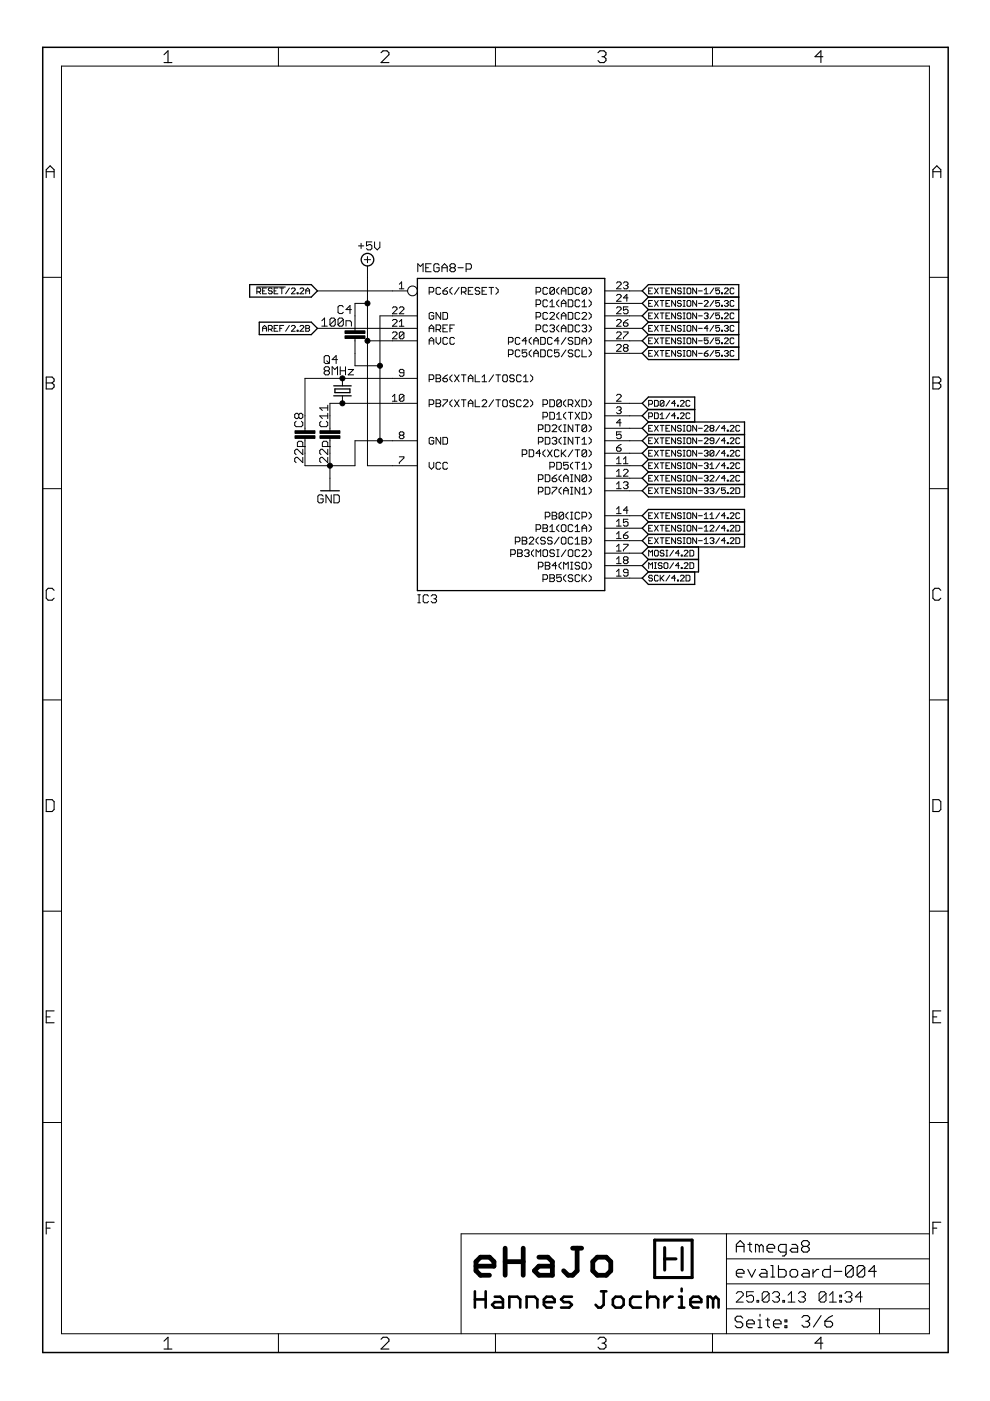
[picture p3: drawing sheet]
<svg xmlns="http://www.w3.org/2000/svg" width="210mm" height="297mm" viewBox="0 0 210 297" stroke-linecap="round" stroke-linejoin="round" font-family="sans-serif">
<g fill="#000" stroke="#000" stroke-width=".21">
<path d="M13 14v268.8zM59 10v4zM105 10v4zM151.1 10v4zM13 14h184.1zM9.1 58.8h3.9zM76 52.1h1.1zM76.6 51.6v1.1zM77.2 55.1h1.4zM77.7 51.3v.8zM77.7 52.1l.6-.2zM77.9 56.4v2.6z"/>
<path d="M77.9 54.4v1.3zM77.7 52.7l.3 .3zM78.3 51.9h.2zM78.5 51.9l.3 .2zM78 53h.5zM77.7 51.3h1.1zM78.8 52.1v.6zM78.5 53l.3-.3zM79.4 51.3v1.1zM79.4 52.4l.6 .6zM80 53l.5-.6zM80.5 51.3v1.1z"/>
<path d="M85.2 59.8v1.4zM88.6 55.9v1.7zM88.6 55.9l.5 .6zM89.1 56.5l.6-.6zM89.7 55.9v1.7zM90.3 55.9v1.7zM90.3 57.6h1.1zM90.3 56.8h.5zM90.3 55.9h1.1zM92 56.2v1.1zM92 57.3l.3 .3zM92.3 55.9l-.3 .3z"/>
<path d="M92.3 57.6h.5zM92.3 55.9h.5zM92.8 57.6l.3-.3zM92.8 55.9l.3 .3zM93.1 56.8v.5zM92.6 56.8h.5zM93.7 56.5v1.1zM94.3 55.9l-.6 .6zM93.7 56.8h1.1zM94.3 55.9l.5 .6zM94.8 56.5v1.1zM95.4 56.2l.3-.3z"/>
<path d="M95.4 57.1v.2zM95.4 57.1l.3-.3zM95.4 56.2v.3zM95.7 55.9h.5zM95.4 57.3l.3 .3zM95.4 56.5l.3 .3zM95.7 56.8h.5zM96.2 55.9l.3 .3zM96.2 56.8l.3 .3zM95.7 57.6h.5zM96.5 56.2v.3zM96.2 56.8l.3-.3z"/>
<path d="M96.5 57.1v.2zM96.2 57.6l.3-.3zM97.1 56.8h1.1zM98.8 55.9v1.7zM98.8 55.9h.9zM99.7 55.9l.2 .3zM98.8 57.1h.9zM99.9 56.2v.6zM99.9 56.8l-.2 .3zM131 59.8l-.3 .2zM131 59.8h.4zM132.4 59.8h.5z"/>
<path d="M132.9 59.8l.3 .2zM197.1 58.8h3.9zM54.4 60.9h6.1zM54.5 61.1v1.2zM54.5 61.1h.6zM54.9 61.9l.4 .4zM55.1 61.1l.2 .2zM54.5 61.9h.6zM55.3 61.3v.4zM55.3 61.7l-.2 .2zM55.7 69.4v.8zM55.7 69.4l.4-.4z"/>
<path d="M55.7 69.6h.8zM55.7 61.1v1.2zM55.7 62.3h.8zM55.7 61.7h.4zM56.1 69l.4 .4zM56.5 69.4v.8zM55.7 61.1h.8zM56.9 69v1.2zM56.9 69h.6zM56.9 61.3v.2zM56.9 61.5l.2 .2zM57.1 61.1l-.2 .2z"/>
<path d="M57.1 61.7h.4zM56.9 62.1l.2 .2zM57.3 69.8l.4 .4zM57.5 69l.2 .2zM56.9 69.8h.6zM57.1 61.1h.4zM57.5 61.7l.2 .2zM57.1 62.3h.4zM57.7 69.2v.4zM57.7 69.6l-.2 .2zM57.5 61.1l.2 .2zM57.7 61.9v.2z"/>
<path d="M57.7 62.1l-.2 .2zM58.1 69v1.2zM58.1 70.2h.8zM58.1 69.6h.4zM58.1 61.1v1.2zM58.1 62.3h.8zM58.1 61.7h.4zM58.1 69h.8zM58.1 61.1h.8zM59.3 69v1.2zM59.3 69h.9zM59.3 69.6h.5z"/>
<path d="M59.3 61.1h.9zM59.8 61.1v1.2zM61.4 69l-.8 1.2zM61.4 61.1l-.8 1.2zM62.6 69.4l-.8 .8zM62.6 61.5l-.8 .8zM62 69l-.2 .2zM62 61.1l-.2 .2zM62 69h.4zM62 61.1h.4zM61.8 70.2h.8zM62.6 69.2v.2z"/>
<path d="M62.4 69l.2 .2zM61.8 62.3h.8zM62.6 61.3v.2zM62.4 61.1l.2 .2zM63 70v.2zM63 70h.2zM63 62.1v.2zM63 62.1h.2zM63.2 70v.2zM63 70.2h.2zM63.2 62.1v.2zM63 62.3h.2z"/>
<path d="M64.4 69.4l-.8 .8zM64.4 61.5l-.8 .8zM63.8 69l-.2 .2zM63.8 61.1l-.2 .2zM63.8 69h.4zM63.8 61.1h.4zM63.6 70.2h.8zM64.4 69.2v.2zM64.2 69l.2 .2zM63.6 62.3h.8zM64.4 61.3v.2zM64.2 61.1l.2 .2z"/>
<path d="M64.8 69v1.2zM64.8 69h.6zM64.8 69.6h.6zM64.8 61.5v.8zM64.8 61.5l.4-.4zM64.8 61.7h.8zM65.2 61.1l.4 .4zM65.4 69l.2 .2zM65.4 69.6l.2 .2zM64.8 70.2h.6zM65.6 69.2v.2zM65.6 69.4l-.2 .2z"/>
<path d="M65.6 69.8v.2zM65.6 70l-.2 .2zM65.6 61.5v.8zM68.2 68l.6-.6zM68.2 69.2h1.2zM69 77.8l-.3 .3zM68.7 78.9v.3zM69 78.6l-.3 .3zM68.7 78.1v.2zM68.7 75.7v1.1zM68.7 75.7l.3-.3zM68.8 67.4v1.8z"/>
<path d="M69 77.8h.6zM68.7 79.2l.3 .3zM68.7 78.3l.3 .3zM69 78.6h.6zM69 75.4h.6zM68.7 76.8l.3 .3zM69.3 76.5l.5 .6zM69.6 77.8l.2 .3zM69.6 78.6l.2 .3zM69 79.5h.6zM69.6 75.4l.2 .3zM69 77.1h.6z"/>
<path d="M69.8 78.1v.2zM69.8 78.3l-.2 .3zM69.8 78.9v.3zM69.8 79.2l-.2 .3zM69.8 75.7v1.1zM69.8 76.8l-.2 .3zM70 67.7v1.2zM70.2 67.4l-.2 .3zM70 68.9l1.1-1.2zM70.2 67.4h.6zM70 68.9l.2 .3zM70.4 77.8v1.7z"/>
<path d="M70.4 77.8l.6 .5zM70.4 76.2h1.2zM70.8 67.4l.3 .3zM70.2 69.2h.6zM71 78.3l.6-.5zM71.1 67.7v1.2zM71.1 68.9l-.3 .3zM71.3 75.4v1.7zM70.4 76.2l.9-.8zM71.6 77.8v1.7zM71.7 67.7v1.2zM71.9 67.4l-.2 .3z"/>
<path d="M71.7 68.9l1.1-1.2zM71.7 65.1v1.1zM71.7 66.2l.2 .3zM71.9 67.4h.6zM71.7 68.9l.2 .3zM71.9 64.8l-.2 .3zM71.9 66.5h.6zM72.1 77.8v1.7zM72.1 78.6h1.2zM72.5 67.4l.3 .3zM71.9 69.2h.6zM71.9 64.8h.6z"/>
<path d="M72.5 66.5l.3-.3zM72.8 67.7v1.2zM72.8 68.9l-.3 .3zM72.5 64.8l.3 .3zM73.3 77.8v1.7zM73.4 68v1.2zM73.4 68h.8zM73.4 65.6h1.1zM73.8 78.3h1.2zM73.8 79.5h1.2zM74.2 68l.3 .3zM74.2 64.8v1.7z"/>
<path d="M74.2 64.8l-.8 .8zM74.5 68.3v.9zM75 78.3l-1.2 1.2zM75.3 67v2.6zM75.3 72.3v2.6zM75.3 69.6v.5zM75.3 71.7v.6zM75.3 74.9v2.7zM75.3 77.6h5.3zM75.3 64.3v2.7zM75.3 64.3h2.6zM77.9 64.3v8z"/>
<path d="M77.9 59v5.3zM80.6 67v10.6zM80.6 77.6v15.8zM83.2 66.5l1-.9zM83.2 69.2l1-1zM83.2 71.8l1-.9zM83.2 67h5.3zM83.2 69.6h5.3zM83.2 72.3h5.3zM83.2 61.7h3.2zM80.6 67h2.6zM67.3 69.6h15.9z"/>
<path d="M67.3 61.7h15.9zM77.9 72.3h5.3zM83.4 65.1l-.2 .2zM83.4 67.7l-.2 .3zM83.2 70.6l.2-.2zM83.4 65.1h.5zM83.4 67.7h.5zM83.4 70.4h.5zM83.2 66.5h1zM84.2 65.3v.3zM83.9 65.1l.3 .2zM83.2 69.2h1z"/>
<path d="M84.2 68v.2zM83.9 67.7l.3 .3zM83.2 71.8h1zM84.2 70.6v.3zM83.9 70.4l.3 .2zM84.7 79.5l.2 .3zM84.7 78.6v.2zM84.7 78.8l.2 .2zM84.7 66.5l.9-.9zM84.7 68.2l.5-.5zM84.7 69.2h.9zM84.7 70.6v1z"/>
<path d="M84.7 70.6l.2-.2zM84.7 71.6l.9-1zM84.7 60.3l.5-.5zM84.7 61.2h.9zM84.9 79.8h.5zM84.9 78.3l-.2 .3zM84.9 79h.7zM84.9 65.1l-.2 .2zM84.9 70.4h.5zM84.7 71.6l.2 .2zM85.2 67.7v1.5zM85.4 79.8l.2-.3z"/>
<path d="M84.9 78.3h.5zM84.9 65.1h.5zM85.4 70.4l.2 .2zM84.9 71.8h.5zM85.6 78.6v.9zM85.4 78.3l.2 .3zM84.7 66.5h.9zM85.6 65.3v.3zM85.4 65.1l.2 .2zM85.6 70.6v1zM85.6 71.6l-.2 .2zM91 79.5h.7z"/>
<path d="M91 66.5v1zM91 67.5l.2 .2zM91 69.4v1zM91 69.4l.5-.5zM91 69.6h1zM91 72v1zM91 72l.5-.5zM91 72.3h1zM91 60.9v1.5zM91 60.9h.7zM91 66.5l.2-.2zM91.2 67.7h.5z"/>
<path d="M91.5 68.9l.5 .5zM91.5 71.5l.5 .5zM91.7 79.5l.3 .2zM91.2 66.3h.5zM91.7 67.7l.3-.2zM91.7 60.9l.3 .3zM91 61.9h.7zM92 79.7v.5zM91.7 66.3l.3 .2zM92 67v.5zM91.5 67h.5zM92 69.4v1z"/>
<path d="M92 72v1zM92 61.2v.5zM91.7 61.9l.3-.2zM92.5 79.5h.7zM92.5 66.3v1.4zM92.5 66.3l.9 1.4zM92.5 68.9v1.5zM92.5 68.9h.7zM92.5 71.5v1zM92.5 72.5l.4 .5zM92.5 61.2v1zM92.5 62.2l.2 .2z"/>
<path d="M92.7 60.9l-.2 .3zM92.7 62.4h.5zM92.9 69.9l.5 .5zM93.4 72.5l-.5 .5zM93.2 79.5l.2 .2zM93.2 68.9l.2 .2zM92.5 69.9h.7zM92.7 60.9h.5zM93.2 62.4l.2-.2zM93.4 79.7v.3zM93.4 80l-.2 .2zM93.4 66.3v1.4z"/>
<path d="M93.4 69.1v.5zM93.4 69.6l-.2 .3zM93.4 71.5v1zM93.2 60.9l.2 .3zM93.9 66.3v1.4zM93.9 67.7h.8zM93.9 68.9v1.5zM93.9 70.4h1zM93.9 69.6h.5zM93.9 71.8v.9zM93.9 72.7l.3 .3zM93.9 61.7v.5z"/>
<path d="M93.9 62.2l.3 .2zM93.9 71.8l.3-.3zM94.2 73h.5zM94.2 62.4h.5zM94.4 79.7l-.5 .5zM94.4 61.2l-.5 .5zM94.7 67.7l.2-.2zM93.9 66.3h.8zM94.2 71.5h.5zM94.9 72.7l-.2 .3zM94.7 62.4l.2-.2zM93.9 61.7h.8z"/>
<path d="M94.4 79.7l.5-.2zM94.9 66.5v1zM94.7 66.3l.2 .2zM93.9 68.9h1zM94.7 71.5l.2 .3zM94.4 61.2l.5-.3zM94.9 61.9v.3zM94.7 61.7l.2 .2zM95.4 80l.5-.5zM95.4 68.9v1.5zM95.4 68.9h.9zM95.4 69.6h.5z"/>
<path d="M95.4 71.8v.9zM95.4 72.7l.2 .3zM95.4 61.4v.5zM95.4 61.4l.5-.5zM95.6 71.5l-.2 .3zM95.6 73h.5zM95.4 61.9l.5 .5zM95.6 71.5h.5zM96.3 72.7l-.2 .3zM96.1 71.5l.2 .3zM96.4 79.5l.9 1.4zM97.3 60.9l-.9 1.5z"/>
<path d="M97.3 79.5l-.9 1.4zM97.8 79.5h1zM97.8 60.9v1.5zM97.8 60.9h.8zM98.3 61.9l.5 .5zM98.6 60.9l.2 .3zM97.8 61.9h.8zM98.8 61.2v.5zM98.6 61.9l.2-.2zM99.3 80l.5-.5zM99.3 60.9v1.5zM99.3 62.4h1z"/>
<path d="M99.3 61.7h.5zM99.8 79.5l.5 .5zM100.3 80v.9zM99.3 60.9h1zM100.8 79.5v1.4zM100.8 61.2v.2zM100.8 61.4l.2 .3zM101 60.9l-.2 .3zM101 61.7h.5zM100.8 62.2l.2 .2zM101 60.9h.5zM101.5 61.7l.2 .2z"/>
<path d="M101 62.4h.5zM101.5 60.9l.2 .3zM101.7 61.9v.3zM101.5 62.4l.2-.2zM102.2 80l.5-.5zM102.2 60.9v1.5zM102.2 62.4h1zM102.2 61.7h.5zM102.7 79.5v1.4zM102.2 60.9h1zM103.7 60.9h.9zM104.2 60.9v1.5z"/>
<path d="M105.1 79.5h1zM105.1 62.4l.5-.5zM105.6 61.4v.5zM105.1 60.9l.5 .5zM106.6 79.7v1zM106.8 79.5l-.2 .2zM106.8 79.5h.5zM107.3 79.5l.3 .2zM107.8 74.2v1.4zM107.8 74.2h.7zM107.8 71.5v1.5zM107.8 71.5h.7z"/>
<path d="M108.1 79.7v.3zM108.1 80l.2 .2zM108.3 79.5l-.2 .2zM108.5 74.2l.3 .2zM107.8 75.2h.7zM108.5 71.5l.3 .3zM107.8 72.5h.7zM108.8 74.4v.5zM108.8 74.9l-.3 .3zM108.8 71.8v.5zM108.8 72.3l-.3 .2zM108.3 79.5h.5z"/>
<path d="M108.8 79.5l.2 .2zM109.3 74.4v1zM109.3 75.4l.2 .2zM109.3 71.8v.9zM109.3 72.7l.2 .3zM109.3 74.4l.2-.2zM109.5 75.6h.5zM109.3 71.8l.2-.3zM109.5 73h.5zM109.5 79.7v1zM109.8 79.5l-.3 .2zM109.5 74.2h.5z"/>
<path d="M110.2 75.4l-.2 .2zM109.5 71.5h.5zM110.2 72.7l-.2 .3zM110 74.2l.2 .2zM110 71.5l.2 .3zM109.8 79.5h.5zM110.3 79.5l.2 .2zM110.7 74.2v.7zM110.7 74.9l.5-.2zM110.7 72.3h1zM110.7 75.4l.3 .2zM111.5 79.5l-.5 .5z"/>
<path d="M111.2 74.7h.3zM111.5 74.7l.2 .2zM111 75.6h.5zM111.5 71.5v1.5zM110.7 72.3l.8-.8zM111.5 79.5v1.4zM110.7 74.2h1zM111.7 74.9v.5zM111.7 75.4l-.2 .2zM112.2 74.7v.5zM112.7 74.2l-.5 .5zM112.2 72v.5z"/>
<path d="M112.7 71.5l-.5 .5zM112.2 75.2l.5 .4zM112.2 72.5l.5 .5zM112.5 79.5l.4 .5zM113.2 74.7v.9zM113.2 74.7l.5-.5zM113.2 74.9h.9zM113.2 72v1zM113.2 72l.5-.5zM113.2 72.3h.9zM113.7 74.2l.4 .5zM113.7 71.5l.4 .5z"/>
<path d="M113.7 68.9v1.5zM113.7 68.9h.7zM113.7 66.3v1.4zM113.7 66.3h.7zM113.7 63.6v1.4zM113.7 63.6h.7zM113.7 60.9v1.5zM113.7 60.9h.7zM114.1 74.7v.9zM114.1 72v1zM114.4 68.9l.2 .2zM113.7 69.9h.7z"/>
<path d="M114.4 66.3l.2 .2zM113.7 67.2h.7zM114.4 63.6l.2 .2zM113.7 64.6h.7zM114.4 60.9l.2 .3zM113.7 61.9h.7zM114.6 74.2v1.4zM114.6 75.6h.8zM114.6 71.5v1.5zM114.6 73h.8zM114.6 69.1v.5zM114.6 69.6l-.2 .3z"/>
<path d="M114.6 66.5v.5zM114.4 67.2l.2-.2zM114.6 63.8v.5zM114.4 64.6l.2-.3zM114.6 61.2v.5zM114.4 61.9l.2-.2zM115.1 69.1v1zM115.1 70.1l.3 .3zM115.1 66.5v1zM115.1 67.5l.3 .2zM115.1 63.8v1zM115.1 64.8l.3 .2z"/>
<path d="M115.1 61.2v1zM115.1 62.2l.3 .2zM115.4 75.6l.2-.2zM114.6 74.2h.8zM115.4 73l.2-.3zM114.6 71.5h.8zM115.4 68.9l-.3 .2zM115.4 70.4h.4zM115.4 66.3l-.3 .2zM115.4 67.7h.4zM115.4 63.6l-.3 .2zM115.4 65h.4z"/>
<path d="M115.4 60.9l-.3 .3zM115.4 62.4h.4zM115.6 74.4v1zM115.4 74.2l.2 .2zM115.6 71.8v.9zM115.4 71.5l.2 .3zM115.4 68.9h.4zM115.8 70.4l.3-.3zM115.4 66.3h.4zM115.8 67.7l.3-.2zM115.4 63.6h.4zM115.8 65l.3-.2z"/>
<path d="M115.4 60.9h.4zM115.8 62.4l.3-.2zM116.1 74.4v1zM116.1 75.4l.2 .2zM116.1 71.8v.9zM116.1 72.7l.2 .3zM115.8 68.9l.3 .2zM115.8 66.3l.3 .2zM115.8 63.6l.3 .2zM115.8 60.9l.3 .3zM116.3 74.2l-.2 .2zM116.3 75.6h.5z"/>
<path d="M116.1 71.8l.2-.3zM116.3 73h.5zM116.6 69.1l.2-.2zM116.6 67.7l1-1zM116.6 64.1l.5-.5zM116.6 65h1zM116.6 61.2v1zM116.8 60.9l-.2 .3zM116.6 62.2l1-1zM116.3 74.2h.5zM116.8 75.6l.3-.2zM116.3 71.5h.5z"/>
<path d="M116.8 73l.3-.3zM116.8 68.9h.5zM116.6 70.1l.2 .3zM116.8 66.3l-.2 .2zM116.8 60.9h.5zM116.6 62.2l.2 .2zM116.8 74.2l.3 .2zM116.8 71.5l.3 .3zM117.1 63.6v1.4zM117.3 68.9l.3 .2zM117.1 69.6h.2zM117.3 69.6l.3 .3z"/>
<path d="M116.8 70.4h.5zM116.8 66.3h.5zM117.3 60.9l.3 .3zM116.8 62.4h.5zM117.6 74.2v.7zM117.6 74.9l.4-.2zM117.6 72.3h.9zM117.6 69.1v.3zM117.3 69.6l.3-.2zM117.6 69.9v.2zM117.6 70.1l-.3 .3zM116.6 67.7h1z"/>
<path d="M117.6 66.5v.2zM117.3 66.3l.3 .2zM117.6 61.2v1zM117.3 62.4l.3-.2zM117.6 75.4l.2 .2zM118 74.7h.3zM118 69.4v.5zM118 69.4l.5-.5zM118 66.7v.5zM118 66.7l.5-.4zM118 64.1v.5zM118 64.1l.5-.5z"/>
<path d="M118 61.4v.5zM118 61.4l.5-.5zM118.3 74.7l.2 .2zM117.8 75.6h.5zM118.3 71.5v1.5zM117.6 72.3l.7-.8zM117.6 74.2h.9zM118.5 74.9v.5zM118.5 75.4l-.2 .2zM118 69.9l.5 .5zM118 67.2l.5 .5zM118 64.6l.5 .4z"/>
<path d="M118 61.9l.5 .5zM120 74.2l-1 1.4zM120 71.5l-1 1.5zM119 69.4v1zM119.5 68.9l-.5 .5zM119 69.6h1zM119 66.7v1zM119 66.7l.5-.4zM119 67h1zM119 64.1v.9zM119.5 63.6l-.5 .5zM119 64.3h1z"/>
<path d="M119 61.4v1zM119 61.4l.5-.5zM119 61.7h1zM119.5 68.9l.5 .5zM119.5 66.3l.5 .4zM119.5 63.6l.5 .5zM119.5 60.9l.5 .5zM120 69.4v1zM120 66.7v1zM120 64.1v.9zM120 61.4v1zM120.5 74.4v.3z"/>
<path d="M120.5 74.7l.2 .2zM120.5 71.8v.2zM120.5 72l.2 .3zM120.5 68.9v1.5zM120.5 70.4h.7zM120.5 66.3v1.4zM120.5 67.7h.7zM120.5 63.6v1.4zM120.5 65h.7zM120.5 60.9v1.5zM120.5 62.4h.7zM120.5 74.4l.2-.2z"/>
<path d="M120.7 74.9h.5zM120.5 75.4l.2 .2zM120.5 71.8l.2-.3zM120.7 72.3h.5zM120.5 72.7l.2 .3zM120.7 74.2h.5zM121.2 74.9l.3 .3zM120.7 75.6h.5zM120.7 71.5h.5zM121.2 72.3l.3 .2zM120.7 73h.5zM121.5 70.1l-.3 .3z"/>
<path d="M120.5 68.9h.7zM121.2 67.7l.3-.2zM120.5 66.3h.7zM121.2 65l.3-.2zM120.5 63.6h.7zM121.2 62.4l.3-.2zM120.5 60.9h.7zM121.2 74.2l.3 .2zM121.5 75.2v.2zM121.5 75.4l-.3 .2zM121.2 71.5l.3 .3zM121.5 72.5v.2z"/>
<path d="M121.5 72.7l-.3 .3zM121.5 69.1v1zM121.2 68.9l.3 .2zM121.5 66.5v1zM121.2 66.3l.3 .2zM121.5 63.8v1zM121.2 63.6l.3 .2zM121.5 61.2v1zM121.2 60.9l.3 .3zM121.9 74.4v1zM121.9 75.4l.3 .2zM121.9 71.5v1.5z"/>
<path d="M121.9 73h.8zM121.9 69.1v1zM121.9 70.1l.3 .3zM121.9 66.5v1zM121.9 67.5l.3 .2zM121.9 63.8v1zM121.9 64.8l.3 .2zM121.9 61.2v1zM121.9 62.2l.3 .2zM121.9 74.4l.3-.2zM122.2 75.6h.5zM121.9 69.1l.3-.2z"/>
<path d="M122.2 70.4h.5zM121.9 66.5l.3-.2zM122.2 67.7h.5zM122.2 63.6l-.3 .2zM122.2 65h.5zM122.2 60.9l-.3 .3zM122.2 62.4h.5zM122.2 74.2h.5zM122.9 75.4l-.2 .2zM122.9 72.7l-.2 .3zM121.9 71.5h.8zM122.2 68.9h.5z"/>
<path d="M122.9 70.1l-.2 .3zM122.2 66.3h.5zM122.9 67.5l-.2 .2zM122.2 63.6h.5zM122.7 65l.2-.2zM122.2 60.9h.5zM122.7 62.4l.2-.2zM122.7 74.2l.2 .2zM122.9 71.8v.9zM122.7 71.5l.2 .3zM122.7 68.9l.2 .2zM122.7 66.3l.2 .2z"/>
<path d="M122.7 63.6l.2 .2zM122.7 60.9l.2 .3zM123.4 74.2v1.4zM123.4 75.6h1zM123.4 72v1zM123.4 72l.5-.5zM123.4 72.3h1zM123.4 69.1l.3-.2zM123.4 67.7l1-1zM123.4 64.1l.5-.5zM123.4 65h1zM123.4 61.2v1z"/>
<path d="M123.4 61.2l.3-.3zM123.4 62.2l1-1zM123.7 68.9h.4zM123.4 70.1l.3 .3zM123.4 66.5l.3-.2zM123.7 60.9h.4zM123.4 62.2l.3 .2zM123.9 71.5l.5 .5zM123.9 63.6v1.4zM124.1 68.9l.3 .2zM123.9 69.6h.2zM124.1 69.6l.3 .3z"/>
<path d="M123.7 70.4h.4zM123.7 66.3h.4zM124.1 60.9l.3 .3zM123.7 62.4h.4zM124.4 72v1zM124.4 69.1v.3zM124.4 69.4l-.3 .2zM124.4 69.9v.2zM124.4 70.1l-.3 .3zM123.4 67.7h1zM124.4 66.5v.2zM124.1 66.3l.3 .2z"/>
<path d="M124.4 61.2v1zM124.4 62.2l-.3 .2zM124.9 75.6l.4-.4zM124.9 73l.4-.5zM124.9 70.4l.4-.5zM124.9 67.7l.4-.5zM124.9 65l.4-.4zM124.9 62.4l.4-.5zM125.3 74.7v.5zM124.9 74.2l.4 .5zM125.3 72v.5zM124.9 71.5l.4 .5z"/>
<path d="M125.3 69.4v.5zM124.9 68.9l.4 .5zM125.3 66.7v.5zM124.9 66.3l.4 .4zM125.3 64.1v.5zM124.9 63.6l.4 .5zM125.3 61.4v.5zM124.9 60.9l.4 .5zM130.7 74.5l1-1zM131.7 70.9l-1 .9zM130.7 69.2l1-1zM131.7 65.6l-1 .9z"/>
<path d="M131.7 62.9l-1 1zM131.7 60.3l-1 .9zM131 73l-.3 .3zM131 70.4l-.3 .2zM131 67.7l-.3 .3zM131 65.1l-.3 .2zM131 62.4l-.3 .3zM131 73h.4zM131 70.4h.4zM131 67.7h.4zM131 65.1h.4zM131 62.4h.4z"/>
<path d="M130.7 74.5h1zM131.7 73.3v.2zM131.4 73l.3 .3zM130.7 71.8h1zM131.7 70.6v.3zM131.4 70.4l.3 .2zM130.7 69.2h1zM131.7 68v.2zM131.4 67.7l.3 .3zM130.7 66.5h1zM131.7 65.3v.3zM131.4 65.1l.3 .2z"/>
<path d="M130.7 63.9h1zM131.7 62.7v.2zM131.4 62.4l.3 .3zM130.7 61.2h1zM131.7 60v.3zM131.4 59.8l.3 .2zM132.4 73l-.2 .3zM132.2 74v.2zM132.4 73.7l-.2 .3zM132.2 73.3v.2zM132.2 70.4h1zM132.2 71.6v.2z"/>
<path d="M132.2 68.5v.4zM132.2 68.9l.2 .3zM132.2 65.1v.7zM132.2 65.8l.5-.2zM132.2 63.2h1zM132.4 59.8l-.2 .2zM132.4 73h.5zM132.2 74.2l.2 .3zM132.2 73.5l.2 .2zM132.4 73.7h.5zM132.4 69.2h.5zM132.2 66.3l.2 .2z"/>
<path d="M132.2 61l.2 .2zM132.7 68l-.5 .5zM132.7 65.6h.2zM132.9 73l.3 .3zM132.9 73.7l.3 .3zM132.4 74.5h.5zM132.9 69.2l.3-.3zM132.2 68.5h.7zM132.9 65.6l.3 .2zM132.4 66.5h.5zM132.9 62.4v1.5zM132.9 62.4l-.7 .8z"/>
<path d="M132.7 60.5h.2zM132.9 60.5l.3 .2zM132.4 61.2h.5zM133.2 73.3v.2zM132.9 73.7l.3-.2zM133.2 74v.2zM133.2 74.2l-.3 .3zM133.2 70.4v.2zM133.2 70.6l-1 1zM132.7 68l.5-.3zM133.2 68.7v.2zM132.9 68.5l.3 .2z"/>
<path d="M132.2 65.1h1zM133.2 65.8v.5zM132.9 66.5l.3-.2zM133.2 60v.3zM133.2 60.3l-.3 .2zM133.2 60.7v.3zM132.9 61.2l.3-.2zM128.2 74.9h5.3zM128.2 72.3h5.3zM128.2 69.6h5.3zM128.2 67h5.3zM128.2 64.3h5.3z"/>
<path d="M128.2 61.7h5.3zM133.5 74.9h2.7zM133.5 72.3h2.7zM133.5 69.6h2.7zM133.5 67h2.7zM133.5 64.3h2.7zM133.5 61.7h2.7zM137.5 74.3v1.2zM137.5 75.5h.8zM137.5 74.9h.4zM137.5 71.6v1.3zM137.5 72.9h.8z"/>
<path d="M137.5 72.3h.4zM137.5 69v1.2zM137.5 70.2h.8zM137.5 69.6h.4zM137.5 66.4v1.2zM137.5 67.6h.8zM137.5 67h.4zM137.5 63.7v1.2zM137.5 64.9h.8zM137.5 64.3h.4zM137.5 61.1v1.2zM137.5 62.3h.8z"/>
<path d="M137.5 61.7h.4zM137.5 74.3h.8zM137.5 71.6h.8zM137.5 69h.8zM137.5 66.4h.8zM137.5 63.7h.8zM137.5 61.1h.8zM138.8 74.3l.8 1.2zM138.8 71.6l.8 1.3zM138.8 69l.8 1.2zM138.8 66.4l.8 1.2zM138.8 63.7l.8 1.2z"/>
<path d="M138.8 61.1l.8 1.2zM139.6 74.3l-.8 1.2zM139.6 71.6l-.8 1.3zM139.6 69l-.8 1.2zM139.6 66.4l-.8 1.2zM139.6 63.7l-.8 1.2zM139.6 61.1l-.8 1.2zM140 74.3h.8zM140 71.6h.8zM140 69h.8zM140 66.4h.8zM140 63.7h.8z"/>
<path d="M140 61.1h.8zM140.4 74.3v1.2zM140.4 71.6v1.3zM140.4 69v1.2zM140.4 66.4v1.2zM140.4 63.7v1.2zM140.4 61.1v1.2zM141.2 74.3v1.2zM141.2 75.5h.8zM141.2 74.9h.4zM141.2 71.6v1.3zM141.2 72.9h.8z"/>
<path d="M141.2 72.3h.4zM141.2 69v1.2zM141.2 70.2h.8zM141.2 69.6h.4zM141.2 66.4v1.2zM141.2 67.6h.8zM141.2 67h.4zM141.2 63.7v1.2zM141.2 64.9h.8zM141.2 64.3h.4zM141.2 61.1v1.2zM141.2 62.3h.8z"/>
<path d="M141.2 61.7h.4zM141.2 74.3h.8zM141.2 71.6h.8zM141.2 69h.8zM141.2 66.4h.8zM141.2 63.7h.8zM141.2 61.1h.8zM142.4 74.3v1.2zM142.4 74.3l.8 1.2zM142.4 71.6v1.3zM142.4 71.6l.8 1.3zM142.4 69v1.2z"/>
<path d="M142.4 69l.8 1.2zM142.4 66.4v1.2zM142.4 66.4l.8 1.2zM142.4 63.7v1.2zM142.4 63.7l.8 1.2zM142.4 61.1v1.2zM142.4 61.1l.8 1.2zM143.2 74.3v1.2zM143.2 71.6v1.3zM143.2 69v1.2zM143.2 66.4v1.2zM143.2 63.7v1.2z"/>
<path d="M143.2 61.1v1.2zM143.6 74.5v.2zM143.6 74.7l.2 .2zM143.6 71.9v.2zM143.6 72.1l.2 .2zM143.6 69.2v.2zM143.6 69.4l.2 .2zM143.6 66.6v.2zM143.6 66.8l.2 .2zM143.6 63.9v.2zM143.6 64.1l.2 .2zM143.6 61.3v.2z"/>
<path d="M143.6 61.5l.2 .2zM143.8 74.3l-.2 .2zM143.8 74.9h.4zM143.6 75.3l.2 .2zM143.8 71.6l-.2 .3zM143.8 72.3h.4zM143.6 72.7l.2 .2zM143.8 69l-.2 .2zM143.8 69.6h.4zM143.6 70l.2 .2zM143.8 66.4l-.2 .2zM143.8 67h.4z"/>
<path d="M143.6 67.4l.2 .2zM143.8 63.7l-.2 .2zM143.8 64.3h.4zM143.6 64.7l.2 .2zM143.8 61.1l-.2 .2zM143.8 61.7h.4zM143.6 62.1l.2 .2zM143.8 74.3h.4zM144.2 74.9l.2 .2zM143.8 75.5h.4zM143.8 71.6h.4zM144.2 72.3l.2 .2z"/>
<path d="M143.8 72.9h.4zM143.8 69h.4zM144.2 69.6l.2 .2zM143.8 70.2h.4zM143.8 66.4h.4zM144.2 67l.2 .2zM143.8 67.6h.4zM143.8 63.7h.4zM144.2 64.3l.2 .2zM143.8 64.9h.4zM143.8 61.1h.4zM144.2 61.7l.2 .2z"/>
<path d="M143.8 62.3h.4zM144.2 74.3l.2 .2zM144.4 75.1v.2zM144.4 75.3l-.2 .2zM144.2 71.6l.2 .3zM144.4 72.5v.2zM144.4 72.7l-.2 .2zM144.2 69l.2 .2zM144.4 69.8v.2zM144.4 70l-.2 .2zM144.2 66.4l.2 .2zM144.4 67.2v.2z"/>
<path d="M144.4 67.4l-.2 .2zM144.2 63.7l.2 .2zM144.4 64.5v.2zM144.4 64.7l-.2 .2zM144.2 61.1l.2 .2zM144.4 61.9v.2zM144.4 62.1l-.2 .2zM144.8 75.5h.5zM144.8 74.3h.5zM144.8 72.9h.5zM144.8 71.6h.5zM144.8 70.2h.5z"/>
<path d="M144.8 69h.5zM144.8 67.6h.5zM144.8 66.4h.5zM144.8 64.9h.5zM144.8 63.7h.5zM144.8 62.3h.5zM144.8 61.1h.5zM145.1 74.3v1.2zM145.1 71.6v1.3zM145.1 69v1.2zM145.1 66.4v1.2zM145.1 63.7v1.2z"/>
<path d="M145.1 61.1v1.2zM145.7 74.5v.8zM145.7 75.3l.2 .2zM145.7 71.9v.8zM145.7 72.7l.2 .2zM145.7 69.2v.8zM145.7 70l.2 .2zM145.7 66.6v.8zM145.7 67.4l.2 .2zM145.7 63.9v.8zM145.7 64.7l.2 .2zM145.7 61.3v.8z"/>
<path d="M145.7 62.1l.2 .2zM145.9 74.3l-.2 .2zM145.9 75.5h.4zM145.9 71.6l-.2 .3zM145.9 72.9h.4zM145.9 69l-.2 .2zM145.9 70.2h.4zM145.9 66.4l-.2 .2zM145.9 67.6h.4zM145.9 63.7l-.2 .2zM145.9 64.9h.4zM145.9 61.1l-.2 .2z"/>
<path d="M145.9 62.3h.4zM145.9 74.3h.4zM146.3 75.5l.2-.2zM145.9 71.6h.4zM146.5 72.7l-.2 .2zM145.9 69h.4zM146.5 70l-.2 .2zM145.9 66.4h.4zM146.5 67.4l-.2 .2zM145.9 63.7h.4zM146.5 64.7l-.2 .2zM145.9 61.1h.4z"/>
<path d="M146.5 62.1l-.2 .2zM146.5 74.5v.8zM146.3 74.3l.2 .2zM146.5 71.9v.8zM146.3 71.6l.2 .3zM146.5 69.2v.8zM146.3 69l.2 .2zM146.5 66.6v.8zM146.3 66.4l.2 .2zM146.5 63.9v.8zM146.3 63.7l.2 .2zM146.5 61.3v.8z"/>
<path d="M146.3 61.1l.2 .2zM146.9 74.3v1.2zM146.9 74.3l.8 1.2zM146.9 71.6v1.3zM146.9 71.6l.8 1.3zM146.9 69v1.2zM146.9 69l.8 1.2zM146.9 66.4v1.2zM146.9 66.4l.8 1.2zM146.9 63.7v1.2zM146.9 63.7l.8 1.2zM146.9 61.1v1.2z"/>
<path d="M146.9 61.1l.8 1.2zM147.7 74.3v1.2zM147.7 71.6v1.3zM147.7 69v1.2zM147.7 66.4v1.2zM147.7 63.7v1.2zM147.7 61.1v1.2zM148.1 74.9h.8zM148.1 72.3h.8zM148.1 69.6h.8zM148.1 67h.8zM148.1 64.3h.8z"/>
<path d="M148.1 61.7h.8zM149.3 74.9v.4zM149.3 75.3l.2 .2zM149.3 71.6v.7zM149.3 72.3l.4-.2zM149.3 69.6h.8zM149.5 66.4l-.2 .2zM150.1 64.1l-.8 .8zM149.3 61.5l.4-.4zM149.3 62.3h.8zM149.5 75.5h.4zM149.3 72.7l.2 .2z"/>
<path d="M149.5 66.4h.4zM149.3 67.4l.2 .2zM149.5 63.7l-.2 .2zM149.7 74.5l-.4 .4zM149.7 72.1h.2zM149.7 61.1v1.2zM149.9 75.5l.2-.2zM149.3 74.9h.6zM149.9 72.1l.2 .2zM149.5 72.9h.4zM149.9 69v1.2zM149.9 69l-.6 .6z"/>
<path d="M149.9 66.4l.2 .2zM149.7 67h.2zM149.9 67l.2 .2zM149.5 67.6h.4zM149.5 63.7h.4zM149.7 74.5l.4-.2zM150.1 75.1v.2zM149.9 74.9l.2 .2zM149.3 71.6h.8zM150.1 72.3v.4zM149.9 72.9l.2-.2zM150.1 66.6v.2z"/>
<path d="M150.1 66.8l-.2 .2zM150.1 67.2v.2zM149.9 67.6l.2-.2zM149.3 64.9h.8zM150.1 63.9v.2zM149.9 63.7l.2 .2zM151.4 74.3l-.9 1.2zM151.4 71.6l-.9 1.3zM151.4 69l-.9 1.2zM151.4 66.4l-.9 1.2zM151.4 63.7l-.9 1.2zM151.4 61.1l-.9 1.2z"/>
<path d="M151.8 74.3v.6zM151.8 74.9l.4-.2zM151.8 71.6v.7zM151.8 72.3l.4-.2zM151.8 69v.6zM151.8 69.6l.4-.2zM151.8 66.4v.6zM151.8 67l.4-.2zM151.8 63.7v.6zM151.8 64.3l.4-.2zM151.8 61.1v.6zM151.8 61.7l.4-.2z"/>
<path d="M151.8 75.3l.2 .2zM151.8 72.7l.2 .2zM151.8 70l.2 .2zM151.8 67.4l.2 .2zM151.8 64.7l.2 .2zM151.8 62.1l.2 .2zM152.2 74.7h.2zM152.2 72.1h.2zM152.2 69.4h.2zM152.2 66.8h.2zM152.2 64.1h.2zM152.2 61.5h.2z"/>
<path d="M152.4 74.7l.2 .2zM152 75.5h.4zM152.4 72.1l.2 .2zM152 72.9h.4zM152.4 69.4l.2 .2zM152 70.2h.4zM152.4 66.8l.2 .2zM152 67.6h.4zM152.4 64.1l.2 .2zM152 64.9h.4zM152.4 61.5l.2 .2zM152 62.3h.4z"/>
<path d="M151.8 74.3h.8zM152.6 74.9v.4zM152.6 75.3l-.2 .2zM151.8 71.6h.8zM152.6 72.3v.4zM152.6 72.7l-.2 .2zM151.8 69h.8zM152.6 69.6v.4zM152.6 70l-.2 .2zM151.8 66.4h.8zM152.6 67v.4zM152.6 67.4l-.2 .2z"/>
<path d="M151.8 63.7h.8zM152.6 64.3v.4zM152.6 64.7l-.2 .2zM151.8 61.1h.8zM152.6 61.7v.4zM152.6 62.1l-.2 .2zM153 75.3v.2zM153 75.3h.2zM153 72.7v.2zM153 72.7h.2zM153 70v.2zM153 70h.2z"/>
<path d="M153 67.4v.2zM153 67.4h.2zM153 64.7v.2zM153 64.7h.2zM153 62.1v.2zM153 62.1h.2zM153.2 75.3v.2zM153 75.5h.2zM153.2 72.7v.2zM153 72.9h.2zM153.2 70v.2zM153 70.2h.2z"/>
<path d="M153.2 67.4v.2zM153 67.6h.2zM153.2 64.7v.2zM153 64.9h.2zM153.2 62.1v.2zM153 62.3h.2zM153.6 74.5l.2-.2zM153.6 72.9l.8-.8zM153.6 69.2l.2-.2zM153.6 67.6l.8-.8zM153.6 63.9l.2-.2zM153.6 62.3l.8-.8z"/>
<path d="M153.8 74.3h.4zM153.6 75.3l.2 .2zM153.6 71.9l.2-.3zM153.8 69h.4zM153.6 70l.2 .2zM153.8 66.4l-.2 .2zM153.8 63.7h.4zM153.6 64.7l.2 .2zM153.8 61.1l-.2 .2zM154.2 74.3l.2 .2zM154 74.9h.2zM154.2 74.9l.2 .2z"/>
<path d="M153.8 75.5h.4zM153.8 71.6h.4zM154.2 69l.2 .2zM154 69.6h.2zM154.2 69.6l.2 .2zM153.8 70.2h.4zM153.8 66.4h.4zM154.2 63.7l.2 .2zM154 64.3h.2zM154.2 64.3l.2 .2zM153.8 64.9h.4zM153.8 61.1h.4z"/>
<path d="M154.4 74.5v.2zM154.2 74.9l.2-.2zM154.4 75.1v.2zM154.2 75.5l.2-.2zM153.6 72.9h.8zM154.4 71.9v.2zM154.2 71.6l.2 .3zM154.4 69.2v.2zM154.4 69.4l-.2 .2zM154.4 69.8v.2zM154.4 70l-.2 .2zM153.6 67.6h.8z"/>
<path d="M154.4 66.6v.2zM154.2 66.4l.2 .2zM154.4 63.9v.2zM154.4 64.1l-.2 .2zM154.4 64.5v.2zM154.4 64.7l-.2 .2zM153.6 62.3h.8zM154.4 61.3v.2zM154.2 61.1l.2 .2zM154.8 74.5v.8zM154.8 75.3l.2 .2zM154.8 71.9v.8z"/>
<path d="M154.8 72.7l.2 .2zM154.8 69.2v.8zM154.8 70l.2 .2zM154.8 66.6v.8zM154.8 67.4l.2 .2zM154.8 63.9v.8zM154.8 64.7l.2 .2zM154.8 61.3v.8zM154.8 62.1l.2 .2zM155 74.3l-.2 .2zM155 75.5h.4zM155 71.6l-.2 .3z"/>
<path d="M155 72.9h.4zM155 69l-.2 .2zM155 70.2h.4zM155 66.4l-.2 .2zM155 67.6h.4zM155 63.7l-.2 .2zM155 64.9h.4zM155 61.1l-.2 .2zM155 62.3h.4zM155 74.3h.4zM155.4 75.5l.2-.2zM155 71.6h.4z"/>
<path d="M155.6 72.7l-.2 .2zM155 69h.4zM155.6 70l-.2 .2zM155 66.4h.4zM155.6 67.4l-.2 .2zM155 63.7h.4zM155.6 64.7l-.2 .2zM155 61.1h.4zM155.6 62.1l-.2 .2zM155.4 74.3l.2 .2zM155.4 71.6l.2 .3zM155.4 69l.2 .2z"/>
<path d="M155.4 66.4l.2 .2zM155.4 63.7l.2 .2zM155.4 61.1l.2 .2zM62.5 97.2v.6zM62.5 97.8l.3 .3zM62.5 95.5v.6zM62.5 96.1l.3 .3zM62.5 89.6v.6zM62.5 90.2l.3 .3zM62.5 87.9v.6zM62.5 87.9l.3-.3zM62.5 97.2l.3-.2z"/>
<path d="M62.5 95.5l.3-.3zM62.8 89.3l-.3 .3zM62.8 90.5h1.1zM62.5 88.5l.3 .3zM62.8 87.6h.3zM62.8 97h.3zM62.8 95.2h.3zM63.1 93.8v.9zM63.1 93.8l.3-.2zM63.1 87.6l.3 .3zM62.8 88.8h.3zM63.4 93.6h.5z"/>
<path d="M63.4 87.9l.2-.3zM63.1 88.8l.3-.3zM63.4 87.9v.6zM63.6 87.6h.3zM63.4 88.5l.2 .3zM63.9 93.6l.3 .2zM63.9 90.5l.3-.3zM63.9 87.6l.3 .3zM63.6 88.8h.3zM64.2 97v1.1zM63.1 97l1.1 1.1zM64.2 95.2v1.2z"/>
<path d="M63.1 95.2l1.1 1.2zM64.2 93.8v.9zM64.2 89.6v.6zM63.9 89.3l.3 .3zM64.2 87.9v.6zM63.9 88.8l.3-.3zM64.7 88.2v2.6zM64.7 93.4v2.7zM64.7 90.8v.5zM64.7 92.9v.5zM64.7 96.1v2.6zM64.7 98.7h5.3z"/>
<path d="M64.7 80.2v8zM63.1 94.7h1.6zM67.8 97.2v.6zM67.8 97.8l.3 .3zM67.8 95.5v.6zM67.8 96.1l.3 .3zM67.8 89.6v.6zM67.8 90.2l.3 .3zM67.8 88.2h1.7zM67.8 86.5h1.7zM68.1 97l-.3 .2zM68.1 95.2l-.3 .3z"/>
<path d="M68.1 89.3l-.3 .3zM68.1 90.5h1.1zM68.1 97h.2zM68.1 95.2h.2zM68.3 93.8v.9zM68.3 93.8l.3-.2zM67.8 88.2l.5 .6zM67.8 86.5l.5 .5zM68.6 93.6h.6zM69.2 93.6l.3 .2zM69.2 90.5l.3-.3zM69.5 97v1.1z"/>
<path d="M68.3 97l1.2 1.1zM69.5 95.2v1.2zM68.3 95.2l1.2 1.2zM69.5 93.8v.9zM69.5 89.6v.6zM69.2 89.3l.3 .3zM69.5 87.6v1.2zM69.5 85.9v1.1zM70 88.2v2.6zM70 93.4v2.7zM70 90.8v.5zM70 92.9v.5z"/>
<path d="M70 98.7h5.3zM70 96.1v2.6zM70 85.5v2.7zM68.3 94.7h1.8zM72.6 80.2v1.6zM72.6 83.9v1.6zM72.6 80.2h10.6zM64.7 80.2h7.9zM70 85.5h2.6zM75.3 93.4v5.3zM75.3 93.4h5.3zM77.9 72.3v26.4z"/>
<path d="M80.6 93.4h2.6zM83.2 84.1l.5-.5zM83.2 85.1h1zM83.2 85.5h5.3zM83.2 80.2h5.3zM83.2 93.4h5.3zM83.2 98.7h5.3zM72.6 85.5h10.6zM77.9 98.7h5.3zM83.7 83.6v1.5zM84.7 83.9v.9zM84.9 83.6l-.2 .3z"/>
<path d="M84.7 84.8l.9-.9zM84.7 91.8l.2-.2zM84.7 92.5v.3zM84.7 92.5l.2-.2zM84.7 91.8v.3zM84.7 96.9h.9zM84.7 98.1v.2zM84.9 83.6h.5zM84.7 84.8l.2 .3zM84.9 91.6h.5zM84.7 92.8l.2 .2zM84.7 92.1l.2 .2z"/>
<path d="M84.9 92.3h.5zM85.4 83.6l.2 .3zM84.9 85.1h.5zM85.4 91.6l.2 .2zM85.4 92.3l.2 .2zM84.9 93h.5zM85.6 83.9v.9zM85.4 85.1l.2-.3zM85.6 91.8v.3zM85.4 92.3l.2-.2zM85.6 92.5v.3zM85.4 93l.2-.2z"/>
<path d="M85.6 96.9v.2zM85.6 97.1l-.9 1zM91 84.8v1.4zM91 84.8h.7zM91 79.5v1.4zM91 93v.9zM91 93.9l.2 .3zM91 98v1zM91 99l.5 .5zM91 93l.2-.3zM91.2 94.2h.5zM91.5 99.5l.5-.5z"/>
<path d="M91.7 84.8l.3 .2zM91 85.7h.7zM91 80.5h.7zM91.2 92.7h.5zM91.7 94.2l.3-.3zM92 85v.5zM92 85.5l-.3 .2zM92 80.2l-.3 .3zM91.7 92.7l.3 .3zM92 93.4v.5zM91.5 93.4h.5zM92 98v1z"/>
<path d="M92.5 84.8v1.4zM92.5 84.8h.7zM92.5 85.5h.7zM92.5 79.5v1.4zM92.5 80.2h.7zM92.5 92.7v1.5zM92.5 92.7l.9 1.5zM92.5 98.3v.9zM92.5 99.2l.2 .3zM92.5 98.3l.2-.3zM92.7 99.5h.5zM93.2 84.8l.2 .2z"/>
<path d="M93.2 85.5l.2 .2zM92.5 86.2h.7zM93.2 80.2l.2 .3zM92.5 80.9h.7zM92.7 98h.5zM93.4 99.2l-.2 .3zM93.4 85v.3zM93.4 85.3l-.2 .2zM93.4 85.7v.3zM93.4 86l-.2 .2zM93.4 80.5v.2zM93.4 80.7l-.2 .2z"/>
<path d="M93.4 92.7v1.5zM93.2 98l.2 .3zM93.9 84.8h1zM93.9 86v.2zM93.9 80.2v.5zM93.9 80.7l.3 .2zM93.9 92.7v1.5zM93.9 94.2h.8zM93.9 98.3v.9zM93.9 99.2l.3 .3zM94.2 80.9h.5zM93.9 98.3l.3-.3z"/>
<path d="M94.2 99.5h.5zM94.9 80.7l-.2 .2zM93.9 80.2h.8zM94.9 93.9l-.2 .3zM93.9 92.7h.8zM94.2 98h.5zM94.9 99.2l-.2 .3zM94.9 84.8v.2zM94.9 85l-1 1zM94.9 80.5v.2zM94.7 80.2l.2 .3zM94.9 93v.9z"/>
<path d="M94.7 92.7l.2 .3zM94.7 98l.2 .3zM95.4 85.3v.4zM95.4 85.3l.5-.5zM95.4 80v.5zM95.4 85.7l.5 .5zM95.4 80.5l.5 .4zM96.4 84.8l.9 1.4zM97.3 84.8l-.9 1.4zM97.8 84.8h1zM98.3 84.8v1.4zM98.3 79.5v1.4z"/>
<path d="M99.3 85.3v.9zM99.3 85.3l.5-.5zM99.3 85.5h1zM99.3 80v.9zM99.3 80.2h1zM99.8 84.8l.5 .5zM100.3 85.3v.9zM100.8 84.8v1.4zM100.8 86.2h.9zM100.8 80.9h.9zM102.2 86.2l1-.9zM102.2 80.9h1z"/>
<path d="M102.5 84.8l-.3 .2zM102.5 84.8h.5zM102.2 86.2h1zM103.2 85v.3zM103 84.8l.2 .2zM104.6 84.8l-.9 1.4zM104.6 79.5l-.9 1.4zM105.1 84.8h1zM105.6 84.8v1.4zM105.6 79.5v1.4zM106.6 85v1zM106.6 86l.2 .2z"/>
<path d="M106.6 80.7l.2 .2zM106.8 84.8l-.2 .2zM106.8 86.2h.5zM106.8 80.9h.5zM106.8 84.8h.5zM107.6 86l-.3 .2zM107.6 80.7l-.3 .2zM107.6 85v1zM107.3 84.8l.3 .2zM107.6 79.7v1zM108.1 85v.3zM108.1 85.3l.2 .2z"/>
<path d="M108.3 84.8l-.2 .2zM108.3 85.5h.5zM108.1 86l.2 .2zM108.3 80.2h.5zM108.1 80.7l.2 .2zM108.3 84.8h.5zM108.8 85.5l.2 .2zM108.3 86.2h.5zM108.8 80.2l.2 .3zM108.3 80.9h.5zM108.8 84.8l.2 .2zM109 85.7v.3z"/>
<path d="M109 86l-.2 .2zM109 80.5v.2zM109 80.7l-.2 .2zM109.5 85v1zM109.5 86l.3 .2zM109.5 80.7l.3 .2zM109.8 84.8l-.3 .2zM109.8 86.2h.5zM109.8 80.9h.5zM109.8 84.8h.5zM110.3 86.2l.2-.2zM110.3 80.9l.2-.2z"/>
<path d="M110.3 84.8l.2 .2zM110.7 95.4v1.4zM110.7 95.4h.8zM111 86.2l1-.9zM111 80.9h1zM111.2 84.8l-.2 .2zM111.5 95.4l.2 .2zM110.7 96.3h.8zM111.7 95.6v.5zM111.7 96.1l-.2 .2zM111.2 84.8h.5zM111 86.2h1z"/>
<path d="M112 85v.3zM111.7 84.8l.3 .2zM112.2 95.4v1.4zM112.2 96.8h.7zM112.9 85.7l-.4 .5zM112.9 80.5l-.4 .4zM113.2 96.6l-.3 .2zM112.2 95.4h.7zM112.9 85.3v.4zM112.5 84.8l.4 .5zM112.9 80v.5zM113.2 95.6v1z"/>
<path d="M112.9 95.4l.3 .2zM113.7 96.1h.9zM114.1 92.7v1.5zM114.1 92.7h.8zM114.1 90.1v1.4zM114.1 90.1h.8zM114.4 95.4v1.4zM114.4 95.4l-.7 .7zM114.9 92.7l.2 .3zM114.1 93.7h.8zM114.9 90.1l.2 .2zM114.1 91h.8z"/>
<path d="M115.1 95.9v.4zM115.1 95.9l.5-.5zM115.1 93v.4zM115.1 93.4l-.2 .3zM115.1 90.3v.5zM114.9 91l.2-.2zM115.1 87.4v1.5zM115.1 87.4h.7zM115.1 84.8v1.4zM115.1 84.8h.7zM115.1 96.3l.5 .5zM115.6 92.7v1.5z"/>
<path d="M115.6 94.2h.7zM115.6 90.1v1.4zM115.6 91.5h.7zM115.8 87.4l.3 .3zM115.1 88.4h.7zM115.8 84.8l.3 .2zM115.1 85.7h.7zM116.1 95.4l1 1.4zM116.1 87.7v.5zM115.8 88.4l.3-.2zM116.1 85v.5zM115.8 85.7l.3-.2z"/>
<path d="M116.3 94.2l.3-.3zM115.6 92.7h.7zM116.3 91.5l.3-.2zM115.6 90.1h.7zM116.6 98v1.5zM116.6 98h.7zM116.6 93v.9zM116.3 92.7l.3 .3zM116.6 90.3v1zM116.3 90.1l.3 .2zM116.6 87.4v1.5zM116.6 88.9h.7z"/>
<path d="M116.6 84.8v1.4zM116.6 86.2h.7zM117.1 95.4l-1 1.4zM117.1 93l.2-.3zM117.1 91.5l.9-1zM117.3 98l.3 .3zM116.6 99h.7zM117.3 92.7h.5zM117.1 93.9l.2 .3zM117.3 90.1l-.2 .2zM117.3 88.9l.3-.3zM116.6 87.4h.7z"/>
<path d="M117.3 86.2l.3-.2zM116.6 84.8h.7zM117.6 98.3v.4zM117.6 98.7l-.3 .3zM117.6 95.6v1zM117.6 96.6l.2 .2zM117.6 87.7v.9zM117.3 87.4l.3 .3zM117.6 85v1zM117.3 84.8l.3 .2zM117.8 95.4l-.2 .2zM117.8 96.8h.5z"/>
<path d="M117.8 92.7l.2 .3zM117.6 93.4h.2zM117.8 93.4l.2 .3zM117.3 94.2h.5zM117.3 90.1h.5zM118 98v1.5zM118 99.5h.8zM118 93v.2zM117.8 93.4l.2-.2zM118 93.7v.2zM117.8 94.2l.2-.3zM117.1 91.5h.9z"/>
<path d="M118 90.3v.2zM117.8 90.1l.2 .2zM118 87.9l.5-.5zM118 88.9h1zM118 85v1zM118.3 84.8l-.3 .2zM118 86l1-1zM117.8 95.4h.5zM118.3 96.8l.2-.2zM118.3 84.8h.5zM118 86l.3 .2zM118.3 95.4l.2 .2z"/>
<path d="M118.5 93.2v.5zM118.5 93.2l.5-.5zM118.5 90.5v.5zM118.5 90.5l.5-.4zM118.5 87.4v1.5zM118.8 99.5l.2-.3zM118 98h.8zM118.8 84.8l.2 .2zM118.3 86.2h.5zM119 98.3v.9zM118.8 98l.2 .3zM119 95.4v1.4z"/>
<path d="M119 96.3l1-.9zM118.5 93.7l.5 .5zM118.5 91l.5 .5zM119 85v1zM118.8 86.2l.2-.2zM119.3 96.1l.7 .7zM119.5 98v.7zM119.5 98.7l.5-.2zM119.5 94.2h.5zM119.5 92.7h.5zM119.5 91.5h.5zM119.5 90.1h.5z"/>
<path d="M119.5 87.9v.5zM119.5 87.9l.5-.5zM119.5 85.3v.4zM119.5 85.3l.5-.5zM119.5 99.2l.3 .3zM119.8 92.7v1.5zM119.8 90.1v1.4zM120 98.5h.2zM119.5 88.4l.5 .5zM119.5 85.7l.5 .5zM120.2 98.5l.3 .2zM119.8 99.5h.4z"/>
<path d="M119.5 98h1zM120.5 98.7v.5zM120.5 99.2l-.3 .3zM121.5 95.4l-1 1.4zM120.5 92.7v1.5zM120.5 92.7l1 1.5zM120.5 90.1v1.4zM120.5 90.1l1 1.4zM120.5 87.4h1zM120.5 84.8v1.4zM120.5 84.8h.7zM121 98.5v.5z"/>
<path d="M121 98.5l.5-.5zM121 87.4v1.5zM121 85.7l.5 .5zM121.2 84.8l.3 .2zM120.5 85.7h.7zM121 99l.5 .5zM121.5 92.7v1.5zM121.5 90.1v1.4zM121.5 85v.5zM121.5 85.5l-.3 .2zM121.9 98h1zM121.9 95.4h1z"/>
<path d="M121.9 92.7h1zM121.9 90.1h1zM121.9 87.4l1 1.5zM121.9 84.8l1 1.4zM122.4 98v1.5zM122.4 95.4v1.4zM122.4 92.7v1.5zM122.4 90.1v1.4zM122.9 87.4l-1 1.5zM122.9 84.8l-1 1.4zM123.4 98.5l.5-.5zM123.4 99.5h1z"/>
<path d="M123.4 95.6v1zM123.4 95.6l.3-.2zM123.4 96.6l1-1zM123.4 93.2l.5-.5zM123.4 94.2h1zM123.4 90.3v1zM123.4 90.3l.3-.2zM123.4 91.3l1-1zM123.4 87.4v1.5zM123.4 88.9h.7zM123.4 84.8v1.4zM123.4 86.2h.7z"/>
<path d="M123.7 95.4h.4zM123.4 96.6l.3 .2zM123.7 90.1h.4zM123.4 91.3l.3 .2zM123.9 98v1.5zM123.9 92.7v1.5zM124.1 95.4l.3 .2zM123.7 96.8h.4zM124.1 90.1l.3 .2zM123.7 91.5h.4zM124.1 88.9l.3-.3zM123.4 87.4h.7z"/>
<path d="M124.4 86l-.3 .2zM123.4 84.8h.7zM124.4 95.6v1zM124.4 96.6l-.3 .2zM124.4 90.3v1zM124.4 91.3l-.3 .2zM124.4 87.7v.9zM124.1 87.4l.3 .3zM124.4 85v1zM124.1 84.8l.3 .2zM124.9 99.5l.4-.5zM124.9 96.8l.4-.5z"/>
<path d="M124.9 94.2l.4-.5zM124.9 91.5l.4-.5zM124.9 88.9l.4-.5zM124.9 86.2l.4-.5zM125.3 98.5v.5zM124.9 98l.4 .5zM125.3 95.9v.4zM124.9 95.4l.4 .5zM125.3 93.2v.5zM124.9 92.7l.4 .5zM125.3 90.5v.5zM124.9 90.1l.4 .4z"/>
<path d="M125.3 87.9v.5zM124.9 87.4l.4 .5zM125.3 85.3v.4zM124.9 84.8l.4 .5zM131.2 99.5l-.5 .5zM130.7 97.3l.5-.4zM130.7 98.3h1zM130.7 94.9v.5zM130.7 95.4l.3 .3zM130.7 91.6v.7zM130.7 92.3l.5-.2zM130.7 89.6h1z"/>
<path d="M131 86.3l-.3 .2zM131.7 84.1l-1 1zM131 95.7h.4zM130.7 92.8l.3 .2zM131 86.3h.4zM130.7 87.5l.3 .2zM131 83.6l-.3 .3zM131.2 99.5v1.5zM131.2 96.9v1.4zM131.2 94.4l-.5 .5zM131.2 92.1h.2zM131.4 95.7l.3-.3z"/>
<path d="M130.7 94.9h.7zM131.4 92.1l.3 .2zM131 93h.4zM131.4 88.9v1.5zM131.4 88.9l-.7 .7zM131.4 86.3l.3 .2zM131.2 87h.2zM131.4 87l.3 .2zM131 87.7h.4zM131 83.6h.4zM131.2 94.4l.5-.2zM131.7 95.2v.2z"/>
<path d="M131.4 94.9l.3 .3zM130.7 91.6h1zM131.7 92.3v.5zM131.4 93l.3-.2zM131.7 86.5v.2zM131.7 86.7l-.3 .3zM131.7 87.2v.3zM131.4 87.7l.3-.2zM130.7 85.1h1zM131.7 83.9v.2zM131.4 83.6l.3 .3zM132.2 97.3l.5-.4z"/>
<path d="M132.2 98.3h1zM132.4 99.5l-.2 .2zM132.7 96.9v1.4zM132.4 99.5h.5zM133.2 99.7v.3zM132.9 99.5l.3 .2zM128.2 98.7h5.3zM128.2 96.1h5.3zM128.2 93.4h5.3zM128.2 90.8h5.3zM128.2 88.2h5.3zM128.2 85.5h5.3z"/>
<path d="M133.5 85.5h2.7zM133.5 88.2h2.7zM133.5 98.7h2.7zM133.5 96.1h2.7zM133.5 93.4h2.7zM133.5 90.8h2.7zM137.5 84.9v1.2zM137.5 84.9h.7zM137.5 87.5v1.3zM137.5 87.5h.7zM137.5 98.1v1.3zM137.5 99.4h.8z"/>
<path d="M137.5 98.7h.4zM137.5 95.5v1.2zM137.5 96.7h.8zM137.5 96.1h.4zM137.5 92.8v1.3zM137.5 94.1h.8zM137.5 93.4h.4zM137.5 90.2v1.2zM137.5 91.4h.8zM137.5 90.8h.4zM138.2 84.9l.1 .2zM137.5 85.7h.7z"/>
<path d="M138.2 87.5l.1 .3zM137.5 88.3h.7zM138.3 85.1v.4zM138.3 85.5l-.1 .2zM138.3 87.8v.4zM138.3 88.2l-.1 .1zM137.5 98.1h.8zM137.5 95.5h.8zM137.5 92.8h.8zM137.5 90.2h.8zM138.8 84.9v1.2zM138.8 86.1h.6z"/>
<path d="M138.8 87.5v1.3zM138.8 88.8h.6zM138.8 98.1l.8 1.3zM138.8 95.5l.8 1.2zM138.8 92.8l.8 1.3zM138.8 90.2l.8 1.2zM139.6 85.9l-.2 .2zM138.8 84.9h.6zM139.4 88.8l.2-.2zM138.8 87.5h.6zM139.6 85.1v.8zM139.4 84.9l.2 .2z"/>
<path d="M139.6 87.8v.8zM139.4 87.5l.2 .3zM139.6 98.1l-.8 1.3zM139.6 95.5l-.8 1.2zM139.6 92.8l-.8 1.3zM139.6 90.2l-.8 1.2zM140 85.1v.8zM140 85.1l.2-.2zM140 85.9l.8-.8zM140 87.9l.4-.4zM140 88.8h.8zM140 98.1h.8z"/>
<path d="M140 95.5h.8zM140 92.8h.8zM140 90.2h.8zM140.2 84.9h.4zM140 85.9l.2 .2zM140.4 87.5v1.3zM140.4 98.1v1.3zM140.4 95.5v1.2zM140.4 92.8v1.3zM140.4 90.2v1.2zM140.6 84.9l.2 .2zM140.2 86.1h.4z"/>
<path d="M140.8 85.1v.8zM140.8 85.9l-.2 .2zM142 84.9l-.8 1.2zM142 87.5l-.8 1.3zM141.2 98.1v1.3zM141.2 99.4h.8zM141.2 98.7h.4zM141.2 95.5v1.2zM141.2 96.7h.8zM141.2 96.1h.4zM141.2 92.8v1.3zM141.2 94.1h.8z"/>
<path d="M141.2 93.4h.4zM141.2 90.2v1.2zM141.2 91.4h.8zM141.2 90.8h.4zM141.2 98.1h.8zM141.2 95.5h.8zM141.2 92.8h.8zM141.2 90.2h.8zM142.4 85.5h.8zM142.4 88.2h.8zM142.4 98.1v1.3zM142.4 98.1l.8 1.3z"/>
<path d="M142.4 95.5v1.2zM142.4 95.5l.8 1.2zM142.4 92.8v1.3zM142.4 92.8l.8 1.3zM142.4 90.2v1.2zM142.4 90.2l.8 1.2zM143 84.9v1.2zM142.4 85.5l.6-.6zM143 87.5v1.3zM143 87.5l-.6 .7zM143.2 98.1v1.3zM143.2 95.5v1.2z"/>
<path d="M143.2 92.8v1.3zM143.2 90.2v1.2zM143.6 85.9v.2zM143.6 85.9h.2zM143.6 88.6v.2zM143.6 88.6h.2zM143.6 98.3v.3zM143.6 98.6l.2 .1zM143.6 95.7v.2zM143.6 95.9l.2 .2zM143.6 93v.2zM143.6 93.2l.2 .2z"/>
<path d="M143.6 90.4v.2zM143.6 90.6l.2 .2zM143.8 85.9v.2zM143.6 86.1h.2zM143.8 88.6v.2zM143.6 88.8h.2zM143.8 98.1l-.2 .2zM143.8 98.7h.4zM143.6 99.1l.2 .3zM143.8 95.5l-.2 .2zM143.8 96.1h.4zM143.6 96.5l.2 .2z"/>
<path d="M143.8 92.8l-.2 .2zM143.8 93.4h.4zM143.6 93.9l.2 .2zM143.8 90.2l-.2 .2zM143.8 90.8h.4zM143.6 91.2l.2 .2zM145.1 85.3l-.9 .8zM145.1 87.9l-.9 .9zM143.8 98.1h.4zM144.2 98.7l.2 .3zM143.8 99.4h.4zM143.8 95.5h.4z"/>
<path d="M144.2 96.1l.2 .2zM143.8 96.7h.4zM143.8 92.8h.4zM144.2 93.4l.2 .3zM143.8 94.1h.4zM143.8 90.2h.4zM144.2 90.8l.2 .2zM143.8 91.4h.4zM144.4 84.9l-.2 .2zM144.4 87.5l-.2 .3zM144.2 98.1l.2 .2zM144.4 99v.1z"/>
<path d="M144.4 99.1l-.2 .3zM144.2 95.5l.2 .2zM144.4 96.3v.2zM144.4 96.5l-.2 .2zM144.2 92.8l.2 .2zM144.4 93.7v.2zM144.4 93.9l-.2 .2zM144.2 90.2l.2 .2zM144.4 91v.2zM144.4 91.2l-.2 .2zM144.4 84.9h.4zM144.4 87.5h.4z"/>
<path d="M144.8 99.4h.5zM144.8 98.1h.5zM144.8 96.7h.5zM144.8 95.5h.5zM144.8 94.1h.5zM144.8 92.8h.5zM144.8 91.4h.5zM144.8 90.2h.5zM144.2 86.1h.9zM145.1 85.1v.2zM144.8 84.9l.3 .2zM144.2 88.8h.9z"/>
<path d="M145.1 87.8v.1zM144.8 87.5l.3 .3zM145.1 98.1v1.3zM145.1 95.5v1.2zM145.1 92.8v1.3zM145.1 90.2v1.2zM145.5 85.1v.8zM145.5 85.9l.2 .2zM145.5 87.8v.8zM145.5 88.6l.2 .2zM145.5 85.1l.2-.2zM145.7 86.1h.4z"/>
<path d="M145.5 87.8l.2-.3zM145.7 88.8h.4zM145.7 98.3v.8zM145.7 99.1l.2 .3zM145.7 95.7v.8zM145.7 96.5l.2 .2zM145.7 93v.9zM145.7 93.9l.2 .2zM145.7 90.4v.8zM145.7 91.2l.2 .2zM145.9 98.1l-.2 .2zM145.9 99.4h.4z"/>
<path d="M145.9 95.5l-.2 .2zM145.9 96.7h.4zM145.9 92.8l-.2 .2zM145.9 94.1h.4zM145.9 90.2l-.2 .2zM145.9 91.4h.4zM145.7 84.9h.4zM146.1 86.1l.2-.2zM145.7 87.5h.4zM146.1 88.8l.2-.2zM146.1 84.9l.2 .2zM146.1 87.5l.2 .3z"/>
<path d="M145.9 98.1h.4zM146.5 99.1l-.2 .3zM145.9 95.5h.4zM146.5 96.5l-.2 .2zM145.9 92.8h.4zM146.5 93.9l-.2 .2zM145.9 90.2h.4zM146.5 91.2l-.2 .2zM146.5 98.3v.8zM146.3 98.1l.2 .2zM146.5 95.7v.8zM146.3 95.5l.2 .2z"/>
<path d="M146.5 93v.9zM146.3 92.8l.2 .2zM146.5 90.4v.8zM146.3 90.2l.2 .2zM146.9 98.1v1.3zM146.9 98.1l.8 1.3zM146.9 95.5v1.2zM146.9 95.5l.8 1.2zM146.9 92.8v1.3zM146.9 92.8l.8 1.3zM146.9 90.2v1.2zM146.9 90.2l.8 1.2z"/>
<path d="M147.7 98.1v1.3zM147.7 95.5v1.2zM147.7 92.8v1.3zM147.7 90.2v1.2zM148.1 98.7h.8zM148.1 96.1h.8zM148.1 93.4h.8zM148.1 90.8h.8zM149.5 98.1l-.2 .2zM149.5 95.5l-.2 .2zM150.1 93.2l-.8 .9zM150.1 90.6l-.8 .8z"/>
<path d="M149.5 98.1h.4zM149.3 99.1l.2 .3zM149.5 95.5h.4zM149.3 96.5l.2 .2zM149.5 92.8l-.2 .2zM149.5 90.2l-.2 .2zM149.9 98.1l.2 .2zM149.7 98.7h.2zM149.9 98.7l.2 .3zM149.5 99.4h.4zM149.9 95.5l.2 .2zM149.7 96.1h.2z"/>
<path d="M149.9 96.1l.2 .2zM149.5 96.7h.4zM149.5 92.8h.4zM149.5 90.2h.4zM150.1 98.3v.3zM149.9 98.7l.2-.1zM150.1 99v.1zM150.1 99.1l-.2 .3zM150.1 95.7v.2zM149.9 96.1l.2-.2zM150.1 96.3v.2zM149.9 96.7l.2-.2z"/>
<path d="M149.3 94.1h.8zM150.1 93v.2zM149.9 92.8l.2 .2zM149.3 91.4h.8zM150.1 90.4v.2zM149.9 90.2l.2 .2zM150.9 98.1l-.4 .5zM150.5 99.4h.9zM150.5 95.7v.8zM150.5 95.7l.2-.2zM150.5 96.5l.9-.8zM150.5 93.9l.2 .2z"/>
<path d="M150.5 93v.2zM150.5 93.2l.2 .2zM150.5 90.4l.2-.2zM150.5 91v.2zM150.5 91l.2-.2zM150.5 90.4v.2zM150.7 95.5h.4zM150.5 96.5l.2 .2zM150.7 94.1h.4zM150.7 92.8l-.2 .2zM150.7 93.4h.7zM150.7 90.2h.4z"/>
<path d="M150.5 91.2l.2 .2zM150.5 90.6l.2 .2zM150.7 90.8h.4zM150.9 98.1v1.3zM151.1 95.5l.3 .2zM150.7 96.7h.4zM151.1 94.1l.3-.2zM150.7 92.8h.4zM151.1 90.2l.3 .2zM151.1 90.8l.3 .2zM150.7 91.4h.4zM151.4 95.7v.8z"/>
<path d="M151.4 96.5l-.3 .2zM151.4 93v.9zM151.1 92.8l.3 .2zM151.4 90.4v.2zM151.4 90.6l-.3 .2zM151.4 91v.2zM151.4 91.2l-.3 .2zM152.6 98.1l-.8 1.3zM152.6 95.5l-.8 1.2zM152.6 92.8l-.8 1.3zM152.6 90.2l-.8 1.2zM153 98.7h.8z"/>
<path d="M153 96.1h.8zM153 93.4h.8zM153 90.8h.8zM153.6 98.1v1.3zM153.6 98.1l-.6 .6zM153.6 95.5v1.2zM153.6 95.5l-.6 .6zM153.6 92.8v1.3zM153.6 92.8l-.6 .6zM153.6 90.2v1.2zM153.6 90.2l-.6 .6zM154.2 99.1v.3z"/>
<path d="M154.2 99.1h.2zM154.2 96.5v.2zM154.2 96.5h.2zM154.2 93.9v.2zM154.2 93.9h.2zM154.2 91.2v.2zM154.2 91.2h.2zM154.4 99.1v.3zM154.2 99.4h.2zM154.4 96.5v.2zM154.2 96.7h.2zM154.4 93.9v.2z"/>
<path d="M154.2 94.1h.2zM154.4 91.2v.2zM154.2 91.4h.2zM154.8 99.4l.8-.8zM154.8 96.7l.8-.8zM155.6 93.2l-.8 .9zM155.6 90.6l-.8 .8zM155 98.1l-.2 .2zM155 95.5l-.2 .2zM155 92.8l-.2 .2zM155 90.2l-.2 .2zM155 98.1h.4z"/>
<path d="M155 95.5h.4zM155 92.8h.4zM155 90.2h.4zM154.8 99.4h.8zM155.6 98.3v.3zM155.4 98.1l.2 .2zM154.8 96.7h.8zM155.6 95.7v.2zM155.4 95.5l.2 .2zM154.8 94.1h.8zM155.6 93v.2zM155.4 92.8l.2 .2z"/>
<path d="M154.8 91.4h.8zM155.6 90.4v.2zM155.4 90.2l.2 .2zM156 98.3v.8zM156 99.1l.2 .3zM156 95.7v.8zM156 96.5l.2 .2zM156 93v.9zM156 93.9l.2 .2zM156 90.4v.8zM156 91.2l.2 .2zM156.2 98.1l-.2 .2z"/>
<path d="M156.2 99.4h.4zM156.2 95.5l-.2 .2zM156.2 96.7h.4zM156.2 92.8l-.2 .2zM156.2 94.1h.4zM156.2 90.2l-.2 .2zM156.2 91.4h.4zM156.2 98.1h.4zM156.6 99.4l.2-.3zM156.2 95.5h.4zM156.8 96.5l-.2 .2zM156.2 92.8h.4z"/>
<path d="M156.6 94.1l.2-.2zM156.2 90.2h.4zM156.6 91.4l.2-.2zM156.6 98.1l.2 .2zM156.6 95.5l.2 .2zM156.6 92.8l.2 .2zM156.6 90.2l.2 .2zM9.1 103.6h3.9zM67.4 105.2v1.1zM67.4 106.3l.3 .3zM67.7 104.9l-.3 .3zM67.7 106.6h.5z"/>
<path d="M67.7 104.9h.5zM68.2 106.6l.3-.3zM68.2 104.9l.3 .3zM68.5 105.8v.5zM68 105.8h.5zM69.1 104.9v1.7zM69.1 104.9l1.1 1.7zM70 101.4v2.7zM70 98.7v2.7zM70.2 104.9v1.7zM70.8 104.9v1.7zM70.8 106.6h.8z"/>
<path d="M71.6 106.6l.3-.3zM70.8 104.9h.8zM71.9 105.2v1.1zM71.6 104.9l.3 .3zM108.3 116.6v1.4zM108.3 116.6h.7zM109 116.6l.3 .2zM108.3 117.5h.7zM109.3 116.8v.5zM109.3 117.3l-.3 .2zM109.3 113.9v1.5zM109.3 113.9h.7z"/>
<path d="M109.7 116.6v1.4zM109.7 116.6h.8zM109.7 117.3h.8zM110 113.9l.2 .2zM109.3 114.9h.7zM110.2 114.1v.5zM110.2 114.6l-.2 .3zM110.5 116.6l.2 .2zM110.5 117.3l.2 .2zM109.7 118h.8zM110.7 116.8v.2zM110.7 117l-.2 .3z"/>
<path d="M110.7 117.5v.3zM110.7 117.8l-.2 .2zM110.7 113.9v1.5zM110.7 113.9h.8zM110.7 114.6h.8zM111.2 116.8l.3-.2zM111.5 116.6h.4zM111.2 117.8l.3 .2zM111.5 113.9l.2 .2zM111.5 114.6l.2 .3zM110.7 115.4h.8zM111.7 114.1v.3z"/>
<path d="M111.7 114.4l-.2 .2zM111.7 114.9v.2zM111.7 115.1l-.2 .3zM111.9 116.6l.3 .2zM111.7 117.3h.2zM111.9 117.3l.3 .2zM111.5 118h.4zM112.2 116.8v.2zM112.2 117l-.3 .3zM112.2 117.5v.3zM112.2 117.8l-.3 .2zM113.2 114.4l-1 1z"/>
<path d="M112.4 113.9l-.2 .2zM112.7 117v.5zM113.2 116.6l-.5 .4zM112.4 113.9h.5zM112.7 117.5l.5 .5zM112.2 115.4h1zM113.2 114.1v.3zM112.9 113.9l.3 .2zM113.7 116.6v1.4zM113.7 116.6l.4 .4zM113.7 114.4v.5zM114.1 113.9l-.4 .5z"/>
<path d="M113.7 111.3v1.4zM113.7 111.3h.7zM114.1 119.2h.8zM114.1 117l.5-.4zM113.7 114.9l.4 .5zM114.1 103.3v1.5zM114.1 103.3h.8zM114.1 100.7v1.4zM114.1 100.7h.8zM114.4 111.3l.2 .2zM113.7 112.2h.7zM114.6 116.6v1.4z"/>
<path d="M114.6 114.1v.3zM114.6 114.4l.3 .2zM114.6 111.5v.5zM114.4 112.2l.2-.2zM114.9 119.2l.2 .2zM114.9 113.9l-.3 .2zM114.9 114.6h.5zM114.6 115.1l.3 .3zM114.9 103.3l.2 .3zM114.1 104.3h.8zM114.9 100.7l.2 .2zM114.1 101.6h.8z"/>
<path d="M115.1 119.4v.5zM115.1 119.9l-.2 .3zM115.1 116.8v1zM115.1 117.8l.3 .2zM115.1 111.3v1.4zM115.1 111.3h.7zM115.1 112h.7zM115.1 103.6v.4zM115.1 104l-.2 .3zM115.1 100.9v.5zM115.1 101.4l-.2 .2zM115.1 116.8l.3-.2z"/>
<path d="M115.4 118h.4zM114.9 113.9h.5zM115.4 114.6l.2 .3zM114.9 115.4h.5zM115.6 119.2h.7zM115.6 119.9h.7zM115.4 113.9l.2 .2zM115.6 114.9v.2zM115.4 115.4l.2-.3zM115.6 108.6v1.5zM115.6 108.6h.7zM115.6 103.3v1.5z"/>
<path d="M115.6 104.8h.7zM115.6 100.7v1.4zM115.6 102.1h.7zM115.4 116.6h.4zM115.8 118l.3-.2zM115.8 111.3l.3 .2zM115.8 112l.3 .2zM115.1 112.7h.7zM116.1 116.8v1zM115.8 116.6l.3 .2zM116.1 114.1v.3zM116.1 114.4l.2 .2z"/>
<path d="M116.1 111.5v.2zM116.1 111.7l-.3 .3zM116.1 112.2v.3zM115.8 112.7l.3-.2zM116.3 119.2l.3 .2zM116.3 119.9l.3 .3zM116.3 113.9l-.2 .2zM116.3 114.6h.5zM116.1 115.1l.2 .3zM116.3 108.6l.3 .3zM115.6 109.6h.7zM116.3 104.8l.3-.3z"/>
<path d="M115.6 103.3h.7zM116.3 102.1l.3-.2zM115.6 100.7h.7zM116.6 119.4v.3zM116.3 119.9l.3-.2zM116.6 116.8v.2zM116.6 117l.2 .3zM116.6 111.7l.5-.4zM116.6 112.7h1zM116.6 108.9v.4zM116.3 109.6l.3-.3zM116.6 103.6v.9z"/>
<path d="M116.3 103.3l.3 .3zM116.6 100.9v1zM116.3 100.7l.3 .2zM116.8 116.6l-.2 .2zM116.8 117.3h.5zM116.6 117.8l.2 .2zM116.3 113.9h.5zM116.8 114.6l.3 .3zM116.3 115.4h.5zM117.1 119.9h.9zM116.8 113.9l.3 .2zM117.1 114.9v.2z"/>
<path d="M116.8 115.4l.3-.3zM117.1 111.3v1.4zM117.1 108.6v1.5zM117.1 108.6h.7zM117.1 109.3h.7zM117.1 103.3h.9zM117.1 104.5v.3zM117.1 101.4v.5zM117.1 101.9l.2 .2zM116.8 116.6h.5zM117.3 117.3l.3 .2zM116.8 118h.5z"/>
<path d="M117.3 102.1h.5zM117.3 116.6l.3 .2zM117.6 117.5v.3zM117.3 118l.3-.2zM118.5 113.9l-.9 1.5zM117.6 100.9l-.5 .5zM117.8 119.2l-.7 .7zM117.8 108.6l.2 .3zM117.8 109.3l.2 .3zM117.1 110.1h.7zM117.8 102.1l.2-.2zM117.1 101.4h.7z"/>
<path d="M118 118h.5zM118 116.6h.5zM118 111.7v.5zM118 111.7l.5-.4zM118 108.9v.2zM118 109.1l-.2 .2zM118 109.6v.2zM117.8 110.1l.2-.3zM118 103.3v.3zM117.1 104.5l.9-.9zM117.6 100.9l.4-.2zM118 101.6v.3z"/>
<path d="M117.8 101.4l.2 .2zM118.3 116.6v1.4zM118.5 119.7l.5-.5zM118 112.2l.5 .5zM118.5 108.9v.9zM118.8 108.6l-.3 .3zM118.5 109.8l1-.9zM118.5 103.8v.5zM118.5 103.8l.5-.5zM118.5 101.2v.4zM118.5 101.2l.5-.5zM118.8 108.6h.5z"/>
<path d="M118.5 109.8l.3 .3zM120 116.6l-1 1.4zM119 114.1v1zM119 115.1l.3 .3zM119 111.5v1zM119 112.5l.3 .2zM118.5 104.3l.5 .5zM118.5 101.6l.5 .5zM119.3 108.6l.2 .3zM118.8 110.1h.5zM119.3 113.9l-.3 .2zM119.3 115.4h.4z"/>
<path d="M119.3 111.3l-.3 .2zM119.3 112.7h.4zM119.5 119.2l.5 .5zM119.5 108.9v.9zM119.3 110.1l.2-.3zM119.5 103.8v1zM119.5 103.8l.5-.5zM119.5 104h1zM119.5 101.2v.9zM119.5 101.2l.5-.5zM119.5 101.4h1zM119.3 113.9h.4z"/>
<path d="M119.7 115.4l.3-.3zM119.3 111.3h.4zM119.7 112.7l.3-.2zM120 119.7l.5-.5zM120 114.1v1zM119.7 113.9l.3 .2zM120 111.5v1zM119.7 111.3l.3 .2zM120 109.1v.5zM120 109.1l.5-.5zM120 103.3l.5 .5zM120 100.7l.5 .5z"/>
<path d="M120.5 119.2v1.5zM120.5 116.8v1zM120.5 117.8l.2 .2zM120.5 114.1v1zM120.5 115.1l.2 .3zM120.5 111.5v1zM120.5 112.5l.2 .2zM120 109.6l.5 .5zM120.5 103.8v1zM120.5 101.2v.9zM120.5 116.8l.2-.2zM120.7 118h.5z"/>
<path d="M120.7 113.9l-.2 .2zM120.7 115.4h.5zM120.7 111.3l-.2 .2zM120.7 112.7h.5zM121 119.2h.5zM121 110.1h.5zM121 108.6h.5zM121 104.8h.5zM121 103.3h.5zM121 102.1h.5zM121 100.7h.5zM120.7 116.6h.5z"/>
<path d="M121.2 118l.3-.2zM120.7 113.9h.5zM121.2 115.4l.3-.3zM120.7 111.3h.5zM121.2 112.7l.3-.2zM121.2 108.6v1.5zM121.2 103.3v1.5zM121.2 100.7v1.4zM121.5 116.8v1zM121.2 116.6l.3 .2zM121.2 113.9l.3 .2zM121.2 111.3l.3 .2z"/>
<path d="M121.9 119.4v.3zM121.9 119.7l.3 .2zM121.9 116.8v1zM121.9 117.8l.3 .2zM121.9 114.4l.5-.5zM121.9 115.4h1zM121.9 111.7l.5-.4zM121.9 112.7h1zM121.9 108.9v.9zM121.9 109.8l.3 .3zM121.9 103.3v1.5zM121.9 103.3l1 1.5z"/>
<path d="M121.9 100.7v1.4zM121.9 100.7l1 1.4zM121.9 119.4l.3-.2zM122.2 119.9h.5zM121.9 116.8l.3-.2zM122.2 118h.5zM122.2 108.6l-.3 .3zM122.2 110.1h.5zM122.4 113.9v1.5zM122.4 111.3v1.4zM122.2 119.2h.5zM122.7 119.9l.2 .3z"/>
<path d="M122.2 116.6h.5zM122.7 118l.2-.2zM122.2 108.6h.5zM122.9 109.8l-.2 .3zM122.7 119.2l.2 .2zM122.7 116.6l.2 .2zM122.7 108.6l.2 .3zM122.9 103.3v1.5zM122.9 100.7v1.4zM123.4 119.4v1zM123.4 118l1-1zM123.4 113.9v1.5z"/>
<path d="M123.4 113.9h.7zM123.4 114.6h.7zM123.4 111.7v1zM123.4 111.7l.5-.4zM123.4 112h1zM123.4 108.6v1.5zM123.4 108.6h.7zM123.4 103.8l.5-.5zM123.4 104.8h1zM123.4 100.9v1zM123.4 100.9l.3-.2zM123.4 101.9l1-1z"/>
<path d="M123.4 119.4l.3-.2zM123.4 116.8l.3-.2zM123.7 100.7h.4zM123.4 101.9l.3 .2zM123.9 111.3l.5 .4zM123.9 103.3v1.5zM123.7 119.2h.4zM123.7 116.6h.4zM124.1 113.9l.3 .2zM124.1 114.6l.3 .3zM123.4 115.4h.7zM124.1 108.6l.3 .3z"/>
<path d="M123.4 109.6h.7zM124.1 100.7l.3 .2zM123.7 102.1h.4zM124.1 119.2l.3 .2zM123.4 118h1zM124.4 116.8v.2zM124.1 116.6l.3 .2zM124.4 114.1v.3zM124.4 114.4l-.3 .2zM124.4 114.9v.2zM124.4 115.1l-.3 .3zM124.4 111.7v1z"/>
<path d="M124.4 108.9v.4zM124.4 109.3l-.3 .3zM124.4 100.9v1zM124.4 101.9l-.3 .2zM124.9 118l.4-.5zM124.9 115.4l.4-.5zM124.9 112.7l.4-.5zM124.9 110.1l.4-.5zM124.9 104.8l.4-.5zM124.9 102.1l.4-.5zM124.9 119.2l.4 .5zM125.3 117v.5z"/>
<path d="M124.9 116.6l.4 .4zM125.3 114.4v.5zM124.9 113.9l.4 .5zM125.3 111.7v.5zM124.9 111.3l.4 .4zM125.3 109.1v.5zM124.9 108.6l.4 .5zM125.3 103.8v.5zM124.9 103.3l.4 .5zM125.3 101.2v.4zM124.9 100.7l.4 .5zM130.7 118.5l.5-.5z"/>
<path d="M130.7 119.5h1zM131.2 115.4l-.5 .5zM130.7 116.8h1zM131.2 112.7l-.5 .5zM130.7 114.2h1zM130.7 110.6l.5-.5zM130.7 111.5h1zM130.7 107.9l.5-.5zM130.7 108.9h1zM130.7 102.6l.5-.5zM130.7 103.6h1zM130.7 101h1z"/>
<path d="M131.2 118v1.5zM131.2 115.4v1.4zM131.2 112.7v1.5zM131.2 110.1v1.4zM131.2 107.4v1.5zM131.2 102.1v1.5zM132.2 118.3l.2-.3zM132.2 119v.3zM132.4 118.8l-.2 .2zM132.2 118.3v.2zM132.2 115.4h1zM132.2 116.6v.2z"/>
<path d="M132.2 113.5v.5zM132.2 114l.2 .2zM132.2 110.1v.7zM132.2 110.8l.5-.2zM132.2 108.2h1zM132.2 102.4l.2-.3zM133.2 100l-1 1zM132.4 118h.5zM132.2 119.3l.2 .2zM132.2 118.5l.2 .3zM132.4 118.8h.5zM132.4 114.2h.5z"/>
<path d="M132.2 111.3l.2 .2zM132.4 102.1h.5zM132.2 103.4l.2 .2zM132.7 113l-.5 .5zM132.7 110.6h.2zM132.9 118l.3 .3zM132.9 118.8l.3 .2zM132.4 119.5h.5zM132.9 114.2l.3-.2zM132.2 113.5h.7zM132.9 110.6l.3 .2zM132.4 111.5h.5z"/>
<path d="M132.9 107.4v1.5zM132.9 107.4l-.7 .8zM132.9 102.1l.3 .3zM132.7 102.9h.2zM132.9 102.9l.3 .2zM132.4 103.6h.5zM133.2 118.3v.2zM132.9 118.8l.3-.3zM133.2 119v.3zM133.2 119.3l-.3 .2zM133.2 115.4v.2zM133.2 115.6l-1 1z"/>
<path d="M132.7 113l.5-.3zM133.2 113.7v.3zM132.9 113.5l.3 .2zM132.2 110.1h1zM133.2 110.8v.5zM132.9 111.5l.3-.2zM133.2 102.4v.2zM132.9 102.9l.3-.3zM133.2 103.1v.3zM133.2 103.4l-.3 .2zM132.2 101h1zM128.2 119.9h5.3z"/>
<path d="M128.2 117.3h5.3zM128.2 114.6h5.3zM128.2 112h5.3zM128.2 109.3h5.3zM128.2 104.1h5.3zM128.2 101.4h5.3zM133.5 117.3h2.7zM133.5 119.9h2.7zM133.5 114.6h2.7zM133.5 112h2.7zM133.5 109.3h2.7zM133.5 104.1h2.7z"/>
<path d="M133.5 101.4h2.7zM137.5 116.7v1.2zM137.5 116.7l.4 .4zM137.5 119.3l.4 .4zM137.5 114v1.3zM137.5 115.3h.8zM137.5 114.6h.4zM137.5 111.4v1.2zM137.5 112.6h.8zM137.5 112h.4zM137.5 108.7v1.3zM137.5 110h.8z"/>
<path d="M137.5 109.3h.4zM137.5 103.4v1.2zM137.5 104.6h.8zM137.5 104h.4zM137.5 100.8v1.2zM137.5 102h.8zM137.5 101.4h.4zM138.3 116.7l-.4 .4zM138.3 119.3l-.4 .4zM138.3 116.7v1.2zM138.3 119.3v1.2zM137.5 114h.8z"/>
<path d="M137.5 111.4h.8zM137.5 108.7h.8zM137.5 103.4h.8zM137.5 100.8h.8zM138.8 116.9v.8zM138.8 117.7l.2 .2zM138.8 119.3h.4zM138.8 114l.8 1.3zM138.8 111.4l.8 1.2zM138.8 108.7l.8 1.3zM138.8 103.4l.8 1.2zM138.8 100.8l.8 1.2z"/>
<path d="M139 116.7l-.2 .2zM139 117.9h.4zM139 116.7h.4zM139.4 117.9l.2-.2zM139.6 116.9v.8zM139.4 116.7l.2 .2zM139.6 119.5v.2zM139.6 119.7l.2 .2zM139.6 114l-.8 1.3zM139.6 111.4l-.8 1.2zM139.6 108.7l-.8 1.3zM139.6 103.4l-.8 1.2z"/>
<path d="M139.6 100.8l-.8 1.2zM139.8 119.3l-.2 .2zM139.8 119.9h.4zM140 116.9v.2zM140 117.1l.2 .2zM140 114h.8zM140 111.4h.8zM140 108.7h.8zM140 103.4h.8zM140 100.8h.8zM140.2 116.7l-.2 .2zM140.2 117.3h.4z"/>
<path d="M140 117.7l.2 .2zM139.8 119.3h.4zM140.2 119.9l.2 .2zM140.2 119.3l.2 .2zM140.4 114v1.3zM140.4 111.4v1.2zM140.4 108.7v1.3zM140.4 103.4v1.2zM140.4 100.8v1.2zM140.2 116.7h.4zM140.6 117.3l.2 .2zM140.2 117.9h.4z"/>
<path d="M140.6 116.7l.2 .2zM140.8 117.5v.2zM140.8 117.7l-.2 .2zM140.8 119.5v.8zM141 119.3l-.2 .2zM141.2 117.9h.4zM141.2 116.7h.4zM141.2 114v1.3zM141.2 115.3h.8zM141.2 114.6h.4zM141.2 111.4v1.2zM141.2 112.6h.8z"/>
<path d="M141.2 112h.4zM141.2 108.7v1.3zM141.2 110h.8zM141.2 109.3h.4zM141.2 103.4v1.2zM141.2 104.6h.8zM141.2 104h.4zM141.2 100.8v1.2zM141.2 102h.8zM141.2 101.4h.4zM141.4 116.7v1.2zM141 119.3h.4z"/>
<path d="M141.4 119.3l.2 .2zM142.8 116.7l-.8 1.2zM141.2 114h.8zM141.2 111.4h.8zM141.2 108.7h.8zM141.2 103.4h.8zM141.2 100.8h.8zM142.4 114v1.3zM142.4 114l.8 1.3zM142.4 111.4v1.2zM142.4 111.4l.8 1.2zM142.4 108.7v1.3z"/>
<path d="M142.4 108.7l.8 1.3zM142.4 103.4v1.2zM142.4 103.4l.8 1.2zM142.4 100.8v1.2zM142.4 100.8l.8 1.2zM143.2 117.3h.8zM143.2 119.9h.8zM143.2 114v1.3zM143.2 111.4v1.2zM143.2 108.7v1.3zM143.2 103.4v1.2zM143.2 100.8v1.2z"/>
<path d="M143.6 114.2v.2zM143.6 114.4l.2 .2zM143.6 111.6v.2zM143.6 111.8l.2 .2zM143.6 108.9v.2zM143.6 109.1l.2 .2zM143.6 103.6v.2zM143.6 103.8l.2 .2zM143.6 101v.2zM143.6 101.2l.2 .2zM143.8 116.7v1.2zM143.8 116.7l-.6 .6z"/>
<path d="M143.8 119.3l-.6 .6zM143.8 114l-.2 .2zM143.8 114.6h.4zM143.6 115l.2 .3zM143.8 111.4l-.2 .2zM143.8 112h.4zM143.6 112.4l.2 .2zM143.8 108.7l-.2 .2zM143.8 109.3h.4zM143.6 109.7l.2 .3zM143.6 103.6l.2-.2zM143.8 104h.4z"/>
<path d="M143.6 104.5l.2 .1zM143.8 100.8l-.2 .2zM143.8 101.4h.4zM143.6 101.8l.2 .2zM143.8 114h.4zM144.2 114.6l.2 .2zM143.8 115.3h.4zM143.8 111.4h.4zM144.2 112l.2 .2zM143.8 112.6h.4zM143.8 108.7h.4zM144.2 109.3l.2 .2z"/>
<path d="M143.8 110h.4zM143.8 103.4h.4zM144.2 104l.2 .2zM143.8 104.6h.4zM143.8 100.8h.4zM144.2 101.4l.2 .2zM143.8 102h.4zM144.4 117.7v.2zM144.4 117.7h.3zM144.2 114l.2 .2zM144.4 114.8v.2zM144.4 115l-.2 .3z"/>
<path d="M144.2 111.4l.2 .2zM144.4 112.2v.2zM144.4 112.4l-.2 .2zM144.2 108.7l.2 .2zM144.4 109.5v.2zM144.4 109.7l-.2 .3zM144.2 103.4l.2 .2zM144.4 104.2v.3zM144.4 104.5l-.2 .1zM144.2 100.8l.2 .2zM144.4 101.6v.2zM144.4 101.8l-.2 .2z"/>
<path d="M144.7 117.7v.2zM144.4 117.9h.3zM144.8 115.3h.5zM144.8 114h.5zM144.8 112.6h.5zM144.8 111.4h.5zM144.8 110h.5zM144.8 108.7h.5zM144.8 104.6h.5zM144.8 103.4h.5zM144.8 102h.5zM144.8 100.8h.5z"/>
<path d="M145.9 117.1l-.8 .8zM145.1 114v1.3zM145.1 111.4v1.2zM145.1 108.7v1.3zM145.1 103.4v1.2zM145.1 100.8v1.2zM145.3 116.7l-.2 .2zM145.3 119.3l-.2 .2zM145.3 116.7h.4zM145.3 119.3h.4zM145.7 114.2v.8zM145.7 115l.2 .3z"/>
<path d="M145.7 111.6v.8zM145.7 112.4l.2 .2zM145.7 108.9v.8zM145.7 109.7l.2 .3zM145.7 103.6v.9zM145.7 104.5l.2 .1zM145.7 101v.8zM145.7 101.8l.2 .2zM145.1 117.9h.8zM145.9 116.9v.2zM145.7 116.7l.2 .2zM145.9 119.5v.2z"/>
<path d="M145.7 119.3l.2 .2zM145.9 114l-.2 .2zM145.9 115.3h.4zM145.9 111.4l-.2 .2zM145.9 112.6h.4zM145.9 108.7l-.2 .2zM145.9 110h.4zM145.9 103.4l-.2 .2zM145.9 104.6h.4zM145.9 100.8l-.2 .2zM145.9 102h.4zM146.3 116.7v1.2z"/>
<path d="M146.3 117.9h.6zM146.3 119.3v1.2zM145.9 114h.4zM146.5 115l-.2 .3zM145.9 111.4h.4zM146.5 112.4l-.2 .2zM145.9 108.7h.4zM146.5 109.7l-.2 .3zM145.9 103.4h.4zM146.3 104.6l.2-.1zM145.9 100.8h.4zM146.3 102l.2-.2z"/>
<path d="M146.5 114.2v.8zM146.3 114l.2 .2zM146.5 111.6v.8zM146.3 111.4l.2 .2zM146.5 108.9v.8zM146.3 108.7l.2 .2zM146.5 103.6v.9zM146.3 103.4l.2 .2zM146.5 101v.8zM146.3 100.8l.2 .2zM146.9 117.9l.2-.2zM146.3 116.7h.6z"/>
<path d="M146.3 119.3h.6zM146.9 114v1.3zM146.9 114l.8 1.3zM146.9 111.4v1.2zM146.9 111.4l.8 1.2zM146.9 108.7v1.3zM146.9 108.7l.8 1.3zM146.9 103.4v1.2zM146.9 103.4l.8 1.2zM146.9 100.8v1.2zM146.9 100.8l.8 1.2zM147.1 116.9v.8z"/>
<path d="M146.9 116.7l.2 .2zM146.9 119.3l.2 .2zM147.7 114v1.3zM147.7 111.4v1.2zM147.7 108.7v1.3zM147.7 103.4v1.2zM147.7 100.8v1.2zM148.1 114.6h.8zM148.1 112h.8zM148.1 109.3h.8zM148.1 104h.8zM148.1 101.4h.8z"/>
<path d="M149.3 114.4l.4-.4zM149.3 115.3h.8zM149.3 111.8l.4-.4zM149.3 112.6h.8zM149.7 108.7l-.4 .4zM149.3 110h.8zM149.3 103.6l.2-.2zM149.5 100.8l-.2 .2zM149.5 103.4h.4zM149.3 104.5l.2 .1zM149.5 100.8h.4zM149.3 101.8l.2 .2z"/>
<path d="M149.7 114v1.3zM149.7 111.4v1.2zM149.7 108.7v1.3zM149.9 103.4l.2 .2zM149.7 104h.2zM149.9 104l.2 .2zM149.5 104.6h.4zM149.9 100.8l.2 .2zM149.7 101.4h.2zM149.9 101.4l.2 .2zM149.5 102h.4zM150.1 103.6v.2z"/>
<path d="M149.9 104l.2-.2zM150.1 104.2v.3zM149.9 104.6l.2-.1zM150.1 101v.2zM149.9 101.4l.2-.2zM150.1 101.6v.2zM149.9 102l.2-.2zM150.5 114.2l.2-.2zM150.5 112.6l.9-.8zM150.5 109.1l.4-.4zM150.5 110h.9zM150.5 103.6l.2-.2z"/>
<path d="M150.5 102l.9-.8zM150.7 114h.4zM150.5 115l.2 .3zM150.7 111.4l-.2 .2zM150.7 103.4h.4zM150.5 104.5l.2 .1zM150.5 101l.2-.2zM150.9 108.7v1.3zM151.1 114l.3 .2zM150.9 114.6h.2zM151.1 114.6l.3 .2zM150.7 115.3h.4z"/>
<path d="M150.7 111.4h.4zM151.1 103.4l.3 .2zM150.9 104h.2zM151.1 104l.3 .2zM150.7 104.6h.4zM150.7 100.8h.4zM151.4 114.2v.2zM151.4 114.4l-.3 .2zM151.4 114.8v.2zM151.4 115l-.3 .3zM150.5 112.6h.9zM151.4 111.6v.2z"/>
<path d="M151.1 111.4l.3 .2zM151.4 103.6v.2zM151.1 104l.3-.2zM151.4 104.2v.3zM151.1 104.6l.3-.1zM150.5 102h.9zM151.4 101v.2zM151.1 100.8l.3 .2zM152.6 114l-.8 1.3zM152.6 111.4l-.8 1.2zM152.6 108.7l-.8 1.3zM152.6 103.4l-.8 1.2z"/>
<path d="M152.6 100.8l-.8 1.2zM153 114.6h.8zM153 112h.8zM153 109.3h.8zM153 103.4v.6zM153 104l.4-.2zM153 101.4h.8zM153 104.5l.2 .1zM153.4 103.8h.2zM153.6 114v1.3zM153.6 114l-.6 .6zM153.6 111.4v1.2z"/>
<path d="M153.6 111.4l-.6 .6zM153.6 108.7v1.3zM153.6 108.7l-.6 .6zM153.6 103.8l.2 .2zM153.2 104.6h.4zM153.6 100.8v1.2zM153 101.4l.6-.6zM153 103.4h.8zM153.8 104v.5zM153.6 104.6l.2-.1zM154.2 115v.3zM154.2 115h.2z"/>
<path d="M154.2 112.4v.2zM154.2 112.4h.2zM154.2 109.7v.3zM154.2 109.7h.2zM154.2 104.5v.1zM154.2 104.5h.2zM154.2 101.8v.2zM154.2 101.8h.2zM154.4 115v.3zM154.2 115.3h.2zM154.4 112.4v.2zM154.2 112.6h.2z"/>
<path d="M154.4 109.7v.3zM154.2 110h.2zM154.4 104.5v.1zM154.2 104.6h.2zM154.4 101.8v.2zM154.2 102h.2zM155.6 114.4l-.8 .9zM155.6 111.8l-.8 .8zM155.6 109.1l-.8 .9zM154.8 104.6l.8-.8zM154.8 102l.8-.8zM155 114l-.2 .2z"/>
<path d="M155 111.4l-.2 .2zM155 108.7l-.2 .2zM155 103.4l-.2 .2zM155 100.8l-.2 .2zM155 114h.4zM155 111.4h.4zM155 108.7h.4zM155 103.4h.4zM155 100.8h.4zM154.8 115.3h.8zM155.6 114.2v.2zM155.4 114l.2 .2z"/>
<path d="M154.8 112.6h.8zM155.6 111.6v.2zM155.4 111.4l.2 .2zM154.8 110h.8zM155.6 108.9v.2zM155.4 108.7l.2 .2zM154.8 104.6h.8zM155.6 103.6v.2zM155.4 103.4l.2 .2zM154.8 102h.8zM155.6 101v.2zM155.4 100.8l.2 .2z"/>
<path d="M156 114v1.3zM156 115.3h.6zM156 111.4v1.2zM156 112.6h.6zM156 108.9v.8zM156 109.7l.2 .3zM156 103.4v1.2zM156 104.6h.6zM156 101v.8zM156 101.8l.2 .2zM156.2 108.7l-.2 .2zM156.2 110h.4z"/>
<path d="M156 101l.2-.2zM156.2 102h.4zM156.6 115.3l.2-.3zM156 114h.6zM156.6 112.6l.2-.2zM156 111.4h.6zM156.2 108.7h.4zM156.6 110l.2-.3zM156.6 104.6l.2-.1zM156 103.4h.6zM156.2 100.8h.4zM156.6 102l.2-.2z"/>
<path d="M156.8 114.2v.8zM156.6 114l.2 .2zM156.8 111.6v.8zM156.6 111.4l.2 .2zM156.6 108.7l.2 .2zM156.8 103.6v.9zM156.6 103.4l.2 .2zM156.6 100.8l.2 .2zM197.1 103.6h3.9zM88.6 127.8h.5zM88.6 126.1h.5zM88.9 126.1v1.7z"/>
<path d="M89.7 126.4v1.1zM89.7 127.5l.3 .3zM90 126.1l-.3 .3zM90 127.8h.6zM90 126.1h.6zM90.8 127.5l-.2 .3zM90.6 126.1l.2 .3zM91.4 126.4l.3-.3zM91.7 126.1h.6zM91.4 127.5l.3 .3zM92.3 126.1l.3 .3zM92 127h.3z"/>
<path d="M92.3 127l.3 .2zM91.7 127.8h.6zM92.6 126.4v.3zM92.6 126.7l-.3 .3zM92.6 127.2v.3zM92.6 127.5l-.3 .3zM114.1 119.2v1.5zM114.1 120.2h.8zM115.1 121.9v1.4zM115.1 121.9h.7zM115.6 119.2v1.5zM115.8 121.9l.3 .2z"/>
<path d="M115.1 122.8h.7zM116.1 122.1v.5zM116.1 122.6l-.3 .2zM115.6 120.7h.7zM116.6 121.9v1.4zM116.6 121.9h.7zM116.6 122.6h.7zM116.6 120.2v.2zM116.6 120.4l-.3 .3zM117.3 121.9l.3 .2zM117.3 122.6l.3 .2zM116.6 123.3h.7z"/>
<path d="M117.6 122.1v.2zM117.3 122.6l.3-.3zM117.6 122.8v.3zM117.6 123.1l-.3 .2zM117.8 119.2v1.5zM118 121.9v.7zM118 122.6l.5-.3zM118 123.1l.3 .2zM118.5 122.3h.3zM118.5 119.7v.5zM118.8 122.3l.2 .3zM118.3 123.3h.5z"/>
<path d="M118 121.9h1zM119 122.6v.5zM119 123.1l-.2 .2zM118.5 120.2l.5 .5zM119.5 122.3v.5zM119.5 122.3l.5-.4zM119.5 119.2v1.5zM119.5 122.8l.5 .5zM120.5 122.1v.2zM120.5 122.3l.2 .3zM120.5 122.1l.2-.2zM120.7 122.6h.5z"/>
<path d="M120.5 123.1l.2 .2zM121 120.7h.5zM120.7 121.9h.5zM121.2 122.6l.3 .2zM120.7 123.3h.5zM121.2 119.2v1.5zM121.2 121.9l.3 .2zM121.5 122.8v.3zM121.5 123.1l-.3 .2zM121.9 122.1v1zM121.9 123.1l.3 .2zM121.9 122.1l.3-.2z"/>
<path d="M122.2 123.3h.5zM121.9 120.4l.3 .3zM122.2 121.9h.5zM122.9 123.1l-.2 .2zM122.2 120.7h.5zM122.7 121.9l.2 .2zM122.9 120.2v.2zM122.9 120.4l-.2 .3zM123.4 121.9v1.4zM123.4 122.8l1-.9zM123.4 120.4l.3 .3zM123.7 122.6l.7 .7z"/>
<path d="M123.7 120.7h.4zM124.4 120.4l-.3 .3zM124.4 119.4v1zM124.9 123.3l.4-.5zM124.9 120.7l.4-.5zM125.3 122.3v.5zM124.9 121.9l.4 .4zM125.3 119.7v.5zM131.2 120.7l-.5 .5zM130.7 122.2h1zM131.2 120.7v1.5zM132.2 121.9l.2 .3z"/>
<path d="M132.2 120.9v.3zM132.2 121.2l.2 .2zM132.4 122.2h.5zM132.4 120.7l-.2 .2zM132.4 121.4h.8zM132.9 122.2l.3-.3zM132.4 120.7h.5zM133.2 120.9v1zM132.9 120.7l.3 .2zM128.2 122.6h5.3zM133.5 122.6h2.7zM137.5 119.3v1.2z"/>
<path d="M137.5 122.2v.2zM137.5 122.4l.3 .2zM137.8 122l-.3 .2zM137.8 122.6h.4zM137.5 123l.3 .2zM137.8 122h.4zM138.2 122.6l.1 .2zM137.8 123.2h.4zM138.2 122l.1 .2zM138.3 122.8v.2zM138.3 123l-.1 .2zM138.8 120.5h.4z"/>
<path d="M138.8 122.2v.8zM138.8 123l.2 .2zM139 119.3v1.2zM139 122l-.2 .2zM139 123.2h.4zM139 122h.4zM139.4 123.2l.2-.2zM139.4 122l.2 .2zM139.6 120.3l.2 .2zM140 122v1.2zM140.8 122l-.8 .8zM139.8 120.5h.4z"/>
<path d="M140.2 122.6l.6 .6zM140.4 120.1v.2zM140.4 120.3l-.2 .2zM140.8 120.3l.2 .2zM141 120.5h.4zM142 122l-.8 1.2zM141.4 120.5l.2-.2zM141.6 119.5v.8zM142.8 119.3l-.8 1.2zM142.4 122.6h.8zM143 122v1.2zM143 122l-.6 .6z"/>
<path d="M143.6 123v.2zM143.6 123h.2zM143.8 119.3v1.2zM143.8 123v.2zM143.6 123.2h.2zM144.2 123.2l.9-.8zM144.4 120.3v.2zM144.4 120.3h.3zM144.4 122l-.2 .2zM144.7 120.3v.2zM144.4 120.5h.3zM144.4 122h.4z"/>
<path d="M145.1 120.5l.8-.8zM144.2 123.2h.9zM145.1 122.2v.2zM144.8 122l.3 .2zM145.5 122v1.2zM145.5 123.2h.6zM145.1 120.5h.8zM146.1 123.2l.2-.2zM145.5 122h.6zM146.3 120.5h.6zM146.3 122.2v.8zM146.1 122l.2 .2z"/>
<path d="M146.9 120.5l.2-.2zM147.1 119.5v.8zM9.1 148.4h3.9zM197.1 148.4h3.9zM9.1 193.2h3.9zM197.1 193.2h3.9zM9.1 238h3.9zM197.1 238h3.9zM97.8 261.6h56.2zM154 261.6h43.1zM154 277.5v5.3zM154 272.2v5.3z"/>
<path d="M154 272.2h43.1zM154 266.9v5.3zM154 266.9h43.1zM154 261.6v5.3zM156.1 276.1l1.5-1.5zM156.5 273.9l-.4 .4zM156.5 273.9h.7zM156.1 276.1h1.5zM157.6 274.3v.3zM157.2 273.9l.4 .4zM158.3 273.9v1.1zM158.3 275l.7-.4z"/>
<path d="M158.3 275.7l.4 .4zM159 274.6h.4zM159.4 274.6l.4 .4zM158.7 276.1h.7zM158.3 273.9h1.5zM159.8 275v.7zM159.8 275.7l-.4 .4zM160.5 275.7v.4zM160.5 275.7h.4zM160.9 275.7v.4zM160.5 276.1h.4zM161.6 274.3v1.4z"/>
<path d="M162 273.9l-.4 .4zM161.6 275.7l1.5-1.4zM162 273.9h.7zM161.6 275.7l.4 .4zM162.7 273.9l.4 .4zM162 276.1h.7zM163.1 274.3v1.4zM163.1 275.7l-.4 .4zM163.8 274.3l.4-.4zM164.2 273.9h.7zM163.8 275.7l.4 .4zM164.9 273.9l.4 .4z"/>
<path d="M164.5 275h.4zM164.9 275l.4 .4zM164.2 276.1h.7zM165.3 274.3v.3zM164.9 275l.4-.4zM165.3 275.4v.3zM164.9 276.1l.4-.4zM166 275.7v.4zM166 275.7h.3zM166.3 275.7v.4zM166 276.1h.3zM167.8 273.9l-.7 .7z"/>
<path d="M167.1 276.1h1.4zM167.8 273.9v2.2zM169.6 273.9l-.3 .4zM169.6 273.9h.8zM169.3 275.7l.3 .4zM170.4 273.9l.3 .4zM170 275h.4zM170.4 275l.3 .4zM169.6 276.1h.8zM170.7 274.3v.3zM170.4 275l.3-.4zM170.7 275.4v.3z"/>
<path d="M170.4 276.1l.3-.4zM173.7 274.3v1.4zM174 273.9l-.3 .4zM173.7 275.7l1.4-1.4zM174 273.9h.8zM173.7 275.7l.3 .4zM174.8 273.9l.3 .4zM174 276.1h.8zM175.1 274.3v1.4zM175.1 275.7l-.3 .4zM176.6 273.9l-.7 .7zM175.9 276.1h1.4z"/>
<path d="M176.6 273.9v2.2zM178.1 274.6h.3zM178.1 274.6v.4zM178.1 275.7h.3zM178.1 275.7v.4zM178.4 274.6v.4zM178.1 275h.3zM178.4 275.7v.4zM178.1 276.1h.3zM179.5 273.9l-.3 .4zM179.5 273.9h.8zM179.2 275.7l.3 .4z"/>
<path d="M180.3 273.9l.3 .4zM179.9 275h.4zM180.3 275l.3 .4zM179.5 276.1h.8zM180.6 274.3v.3zM180.6 274.6l-.3 .4zM180.6 275.4v.3zM180.6 275.7l-.3 .4zM181.4 275h1.4zM182.5 273.9v2.2zM182.5 273.9l-1.1 1.1zM186.5 277.5h10.6z"/>
<path d="M154 277.5h32.5zM13 282.8h184.1zM59 282.8v4zM97.8 261.6v21.2zM105 282.8v4zM151.1 282.8v4zM186.5 277.5v5.3zM197.1 14v268.8z"/>
<circle cx="77.9" cy="72.3" r=".53"/>
<circle cx="77.9" cy="64.3" r=".53"/>
<circle cx="80.6" cy="77.6" r=".53"/>
<circle cx="70" cy="98.7" r=".53"/>
<circle cx="72.6" cy="85.5" r=".53"/>
<circle cx="72.6" cy="80.2" r=".53"/>
<circle cx="80.6" cy="93.4" r=".53"/>
</g>
<g fill="#000" stroke="#000" stroke-width=".28">
<path d="M88.5 59h39.7zM128.2 59v66.2zM52.9 60.3v2.7zM55 68.3v2.6zM55 70.9h11zM55 68.3h11zM52.9 63h13.1zM52.9 60.3h13.1zM67.3 69.6l-1.3 1.3zM66 68.3l1.3 1.3zM67.3 61.7l-1.3 1.3zM66 60.3l1.3 1.4z"/>
<path d="M136.2 74.9l1.3-1.3zM136.2 74.9l1.3 1.3zM136.2 72.3l1.3-1.4zM136.2 72.3l1.3 1.3zM136.2 69.6l1.3-1.3zM136.2 69.6l1.3 1.3zM137.5 65.6l-1.3 1.4zM136.2 67l1.3 1.3zM137.5 63l-1.3 1.3zM136.2 64.3l1.3 1.3zM137.5 60.3l-1.3 1.4zM136.2 61.7l1.3 1.3z"/>
<path d="M137.5 73.6h19.1zM137.5 76.2h19.1zM137.5 70.9h19.1zM137.5 68.3h19.1zM137.5 65.6h19.1zM137.5 63h19.1zM137.5 60.3h19.1zM156.6 73.6v2.6zM156.6 70.9v2.7zM156.6 68.3v2.6zM156.6 65.6v2.7zM156.6 63v2.6z"/>
<path d="M156.6 60.3v2.7zM70.8 81.8h3.7zM70.8 83.9h3.7zM71 83.2h3.2zM71 82.5v.7zM74.2 82.5v.7zM71 82.5h3.2zM137.5 84.2l-1.3 1.3zM136.2 85.5l1.3 1.3zM137.5 86.8l-1.3 1.4zM136.2 88.2l1.3 1.3zM136.2 98.7l1.3-1.3z"/>
<path d="M136.2 98.7l1.3 1.4zM136.2 96.1l1.3-1.3zM136.2 96.1l1.3 1.3zM137.5 92.1l-1.3 1.3zM136.2 93.4l1.3 1.4zM137.5 89.5l-1.3 1.3zM136.2 90.8l1.3 1.3zM137.5 84.2h9.8zM137.5 86.8h9.8zM137.5 89.5h9.8zM137.5 97.4h20.4zM137.5 94.8h20.4z"/>
<path d="M137.5 92.1h20.4zM137.5 89.5h20.4zM147.3 84.2v2.6zM147.3 86.8v2.7zM157.9 97.4v2.7zM157.9 94.8v2.6zM157.9 92.1v2.7zM157.9 89.5v2.6zM68 104.1h3.9zM136.2 117.3l1.3-1.3zM136.2 117.3l1.3 1.3zM136.2 119.9l1.3-1.3z"/>
<path d="M136.2 119.9l1.3 1.4zM137.5 113.3l-1.3 1.3zM136.2 114.6l1.3 1.4zM137.5 110.7l-1.3 1.3zM136.2 112l1.3 1.3zM137.5 108l-1.3 1.3zM136.2 109.3l1.3 1.4zM137.5 102.7l-1.3 1.4zM136.2 104.1l1.3 1.3zM136.2 101.4l1.3-1.3zM136.2 101.4l1.3 1.3zM137.5 116h10.6z"/>
<path d="M137.5 118.6h10.6zM137.5 113.3h20.4zM137.5 116h20.4zM137.5 110.7h20.4zM137.5 108h20.4zM137.5 102.7h20.4zM137.5 105.4h20.4zM137.5 100.1h20.4zM148.1 116v2.6zM148.1 118.6v2.7zM157.9 113.3v2.7zM157.9 110.7v2.6z"/>
<path d="M157.9 108v2.7zM157.9 102.7v2.7zM157.9 100.1v2.6zM88.5 59v66.2zM88.5 125.2h39.7zM136.2 122.6l1.3-1.3zM136.2 122.6l1.3 1.3zM137.5 121.3h10.6zM137.5 121.3h9.8zM137.5 123.9h9.8zM147.3 121.3v2.6z"/>
</g>
<g fill="#000" stroke="#000" stroke-width=".23">
<path d="M34.8 11.6l.8-.8zM34.8 13.3h1.6zM35.6 10.8v2.5zM80.8 13.3l1.7-1.7zM80.8 11.2l.4-.4zM81.2 10.8h.8zM80.8 13.3h1.7zM82.5 11.2v.4zM82 10.8l.5 .4zM126.8 11.2l.4-.4zM127.2 10.8h.9zM126.8 12.8l.4 .5z"/>
<path d="M128.1 10.8l.4 .4zM127.6 12h.5zM128.1 12l.4 .4zM127.2 13.3h.9zM128.5 11.2v.4zM128.5 11.6l-.4 .4zM128.5 12.4v.4zM128.5 12.8l-.4 .5zM172.8 12h1.7zM174.1 10.8v2.5zM174.1 10.8l-1.3 1.2zM9.8 36v1.7z"/>
<path d="M9.8 36l.8-.8zM9.8 36.4h1.7zM10.6 35.2l.9 .8zM11.5 36v1.7zM197.8 36v1.7zM197.8 36l.8-.8zM197.8 36.4h1.7zM198.6 35.2l.9 .8zM199.5 36v1.7zM9.8 79.9h1.2zM11 79.9l.5 .5zM197.8 79.9h1.2z"/>
<path d="M199 79.9l.5 .5zM9.8 79.9v2.6zM9.8 81.2h1.2zM11 81.2l.5 .4zM9.8 82.5h1.2zM11.5 80.4v.4zM11 81.2l.5-.4zM11.5 81.6v.4zM11.5 82l-.5 .5zM197.8 79.9v2.6zM197.8 81.2h1.2zM199 81.2l.5 .4z"/>
<path d="M197.8 82.5h1.2zM199.5 80.4v.4zM199 81.2l.5-.4zM199.5 81.6v.4zM199.5 82l-.5 .5zM9.8 125.2v1.6zM9.8 126.8l.4 .5zM10.2 124.7l-.4 .5zM10.2 127.3h.8zM10.2 124.7h.8zM11 127.3l.5-.5zM11 124.7l.5 .5z"/>
<path d="M197.8 125.2v1.6zM197.8 126.8l.4 .5zM198.2 124.7l-.4 .5zM198.2 127.3h.8zM198.2 124.7h.8zM199 127.3l.5-.5zM199 124.7l.5 .5zM9.8 169.5v2.6zM9.8 172.1h1.2zM11 172.1l.5-.5zM9.8 169.5h1.2zM11.5 170v1.6z"/>
<path d="M11 169.5l.5 .5zM197.8 169.5v2.6zM197.8 172.1h1.2zM199 172.1l.5-.5zM197.8 169.5h1.2zM199.5 170v1.6zM199 169.5l.5 .5zM9.8 214.3v2.5zM9.8 216.8h1.7zM9.8 215.6h.8zM9.8 214.3h1.7zM197.8 214.3v2.5z"/>
<path d="M197.8 216.8h1.7zM197.8 215.6h.8zM197.8 214.3h1.7zM9.8 259.1h1.7zM197.8 259.1h1.7zM9.8 259.1v2.5zM9.8 260.4h.8zM155.9 279.5v.4zM155.9 279.9l.4 .4zM156.1 269.6v.8zM156.1 269.6l.4-.4zM156.1 263.8v1.7z"/>
<path d="M156.1 263.8l.8-.8zM156.1 264.3h1.7zM156.3 279.1l-.4 .4zM156.1 270.4l.4 .4zM156.5 269.2h.9zM156.9 263l.9 .8zM156.3 279.1h.8zM156.5 270.8h.9zM157.4 269.2l.4 .4zM157.1 279.1l.4 .4zM157.8 269.6v.4zM156.1 270h1.7z"/>
<path d="M157.8 263.8v1.7zM158.6 269.2l.8 1.6zM158.6 263.8h.8zM158.7 279.9h.8zM159 263.4v1.7zM159 265.1l.4 .4zM160.2 269.2l-.8 1.6zM159.5 279.9l.4 .4zM160.2 263.8v1.7zM160.2 263.8h.4zM160.6 263.8l.4 .5zM160.7 279.9h.4z"/>
<path d="M161 270.4l.4-.4zM161 264.3v1.2zM161 264.3l.4-.5zM161.1 279.9v1.6zM161.1 278.7v.4zM161.4 269.2h.8zM161 270.4l.4 .4zM161.4 270h1.2zM161.4 263.8l.4 .5zM161.8 264.3v1.2zM162.2 269.2l.4 .4zM162.4 279.9h.8z"/>
<path d="M162.6 269.6v1.2zM161.4 270.8h1.2zM162.6 264.3v.8zM163 263.8l-.4 .5zM162.8 279.5v1.6zM162.6 265.1l.4 .4zM163 263.8h.8zM163.4 268.3h.4zM163.4 270.8h.9zM163.8 268.3v2.5zM163 265.5h.8zM163.8 263.8l.5 .5z"/>
<path d="M164.3 264.3v.4zM162.6 264.7h1.7zM164.4 279.9h.8zM165.1 268.3v2.5zM165.1 270.8h1.2zM165.1 264.3v.8zM165.1 265.1l.4 .4zM165.2 279.9l.4 .4zM165.5 263.8l-.4 .5zM165.5 265.5h1.2zM165.9 266.3h.4zM166.3 270.8l.4-.4z"/>
<path d="M165.1 269.2h1.2zM166.7 265.9l-.4 .4zM166.4 279.9h.4zM166.7 269.6v.8zM166.3 269.2l.4 .4zM166.7 263.8v2.1zM165.5 263.8h1.2zM166.8 279.9v.4zM167.5 269.6v.8zM167.5 270.4l.4 .4zM167.5 265.1l.4-.4zM167.9 270.8h.8z"/>
<path d="M167.9 269.2l-.4 .4zM167.9 263.8h.8zM167.5 265.1l.4 .4zM167.9 264.7h1.2zM168.7 270.8l.4-.4zM167.9 269.2h.8zM168.7 263.8l.4 .5zM169.1 269.6v.8zM168.7 269.2l.4 .4zM169.1 264.3v1.2zM167.9 265.5h1.2zM169.9 270.4l.4-.4z"/>
<path d="M169.9 263.4l.4-.4zM169.9 264.7v.4zM169.9 264.7l.4-.4zM169.9 263.4v.4zM170 279.3l.4-.4zM170.3 269.2h.9zM169.9 270.4l.4 .4zM170.3 270h1.3zM170.3 263h.9zM169.9 265.1l.4 .4zM169.9 263.8l.4 .5zM170.3 264.3h.9z"/>
<path d="M170.4 278.9h.8zM171.2 269.2l.4 .4zM171.2 263l.4 .4zM171.2 264.3l.4 .4zM170.3 265.5h.9zM171.2 278.9l.5 .4zM171.6 269.6v1.2zM170.3 270.8h1.3zM171.6 263.4v.4zM171.6 263.8l-.4 .5zM171.6 264.7v.4zM171.2 265.5l.4-.4z"/>
<path d="M171.7 279.3v.4zM171.2 280.1l.5-.4zM172.4 269.2v1.6zM172.4 270l.8-.8zM173.2 269.2h.4zM174.4 269.6v.8zM174.4 269.6l.4-.4zM174.4 270.4l.4 .4zM174.8 269.2h1.2zM174.9 280.1l.8-.8zM176 268.3v2.5zM174.8 270.8h1.2z"/>
<path d="M175.7 279.3l.8-.4zM176.8 269.6h1.7zM179.3 268.7v1.7zM179.3 268.7l.4-.4zM179.3 270.4l1.6-1.7zM179.7 268.3h.8zM179.3 270.4l.4 .4zM180.5 268.3l.4 .4zM179.7 270.8h.8zM180.9 268.7v1.7zM180.9 270.4l-.4 .4zM181.7 268.7v1.7z"/>
<path d="M181.7 268.7l.4-.4zM183.3 268.7l-1.6 1.7zM182.1 268.3h.8zM181.7 270.4l.4 .4zM182.9 268.3l.4 .4zM182.1 270.8h.8zM183.3 268.7v1.7zM183.3 270.4l-.4 .4zM184.2 269.6h1.6zM185.4 268.3v2.5zM185.4 268.3l-1.2 1.3zM197.8 259.1v2.5z"/>
<path d="M197.8 260.4h.8zM34.8 284.3l.8-.8zM34.8 286h1.6zM35.6 283.5v2.5zM80.8 286l1.7-1.7zM81.2 283.5l-.4 .4zM81.2 283.5h.8zM80.8 286h1.7zM82.5 283.9v.4zM82 283.5l.5 .4zM126.8 283.9l.4-.4zM127.2 283.5h.9z"/>
<path d="M126.8 285.6l.4 .4zM128.1 283.5l.4 .4zM127.6 284.8h.5zM128.1 284.8l.4 .4zM127.2 286h.9zM128.5 283.9v.4zM128.5 284.3l-.4 .5zM128.5 285.2v.4zM128.1 286l.4-.4zM156.3 280.3h.8zM155.9 281.1l.4 .4zM157.1 280.3l.4 .4z"/>
<path d="M156.3 281.5h.8zM157.5 280.7v.4zM157.5 281.1l-.4 .4zM158.3 280.3v.8zM158.3 280.3l.4-.4zM158.3 281.1l.4 .4zM158.7 281.5h.8zM159.9 280.3v.4zM158.3 280.7h1.6zM160.7 281.5h.8zM162.8 281.1l.4 .4zM164 280.3v.8z"/>
<path d="M164 280.3l.4-.4zM164 281.1l.4 .4zM164.4 281.5h.8zM165.6 280.3v.4zM164 280.7h1.6zM166.4 279.9v.4zM166.4 281.1h.4zM166.4 281.1v.4zM166.4 280.3h.4zM166.8 281.1v.4zM166.4 281.5h.4zM170 281l.4 .4z"/>
<path d="M170.8 280.1h.4zM171.2 280.1l.5 .4zM170.4 281.4h.8zM171.7 280.5v.5zM171.2 281.4l.5-.4zM174.1 278.9l-1.6 2.5zM172.8 284.8h1.7zM174.1 283.5v2.5zM174.1 283.5l-1.3 1.3zM174.9 280.1v.9zM174.9 281l.4 .4zM175.3 281.4h.8z"/>
<path d="M176.1 281.4l.4-.4zM174.9 280.1h1.2zM176.5 280.5v.5zM176.1 280.1l.4 .4z"/>
</g>
<path d="M9.1 10v276.8zM9.1 10h191.9zM9.1 286.8h191.9zM201 10v276.8z" fill="#000" stroke="#000" stroke-width=".32"/>
<g fill="#000" stroke="#000" stroke-width=".55">
<path d="M100.7 273.8v3.4zM100.7 275.5h2.3zM103 273.8v3.4zM104.9 276.1l-.6 .5zM104.9 274.9h1.2zM104.3 276.6l.6 .6zM104.9 276.1h1.7zM106.1 274.9l.5 .6zM106.6 275.5v1.7zM104.9 277.2h1.7zM108 274.9v2.3zM108 274.9h1.7z"/>
<path d="M109.7 274.9l.6 .6zM110.3 275.5v1.7zM111.7 274.9v2.3zM111.7 274.9h1.7zM113.4 274.9l.5 .6zM113.9 275.5v1.7zM115.3 275.5v1.1zM115.9 274.9l-.6 .6zM115.3 276.6l.6 .6zM115.9 274.9h1.1zM115.9 277.2h1.1zM117 274.9l.6 .6z"/>
<path d="M117.6 275.5v.6zM115.3 276.1h2.3zM119 277.2h1.7zM119 275.5l.5-.6zM119 275.5l.5 .6zM119.5 274.9h1.8zM121.3 276.6l-.6 .6zM119.5 276.1h1.2zM120.7 276.1l.6 .5zM126.3 276.6l.5 .6zM126.8 277.2h.6zM128 276.6l-.6 .6z"/>
<path d="M127.4 273.8h1.2zM128 273.8v2.8zM129.9 275.5v1.1zM129.9 276.6l.6 .6zM130.5 277.2h1.2zM130.5 274.9l-.6 .6zM132.2 276.6l-.5 .6zM130.5 274.9h1.2zM132.2 275.5v1.1zM131.7 274.9l.5 .6zM133.6 275.5v1.1zM133.6 276.6l.6 .6z"/>
<path d="M134.2 274.9l-.6 .6zM134.2 277.2h1.7zM134.2 274.9h1.7zM137.2 273.8v3.4zM137.8 274.9l-.6 .6zM137.8 274.9h1.2zM139 274.9l.5 .6zM139.5 275.5v1.7zM140.9 274.9v2.3zM140.9 276.1l1.1-1.2zM142 274.9h.6zM144 274.9h.5z"/>
<path d="M144 277.2h1.1zM144.5 274.9v2.3zM144.5 273.2v.6zM146.4 275.5v1.1zM147 274.9l-.6 .6zM146.4 276.6l.6 .6zM147 274.9h1.1zM147 277.2h1.1zM148.1 274.9l.6 .6zM148.7 275.5v.6zM146.4 276.1h2.3zM150 274.9v2.3z"/>
<path d="M150 274.9h.6zM150.6 274.9l.6 .6zM151.2 275.5v1.7zM151.8 274.9l-.6 .6zM151.8 274.9l.6 .6zM152.4 275.5v1.7z"/>
</g>
<g fill="#000" stroke="#000" stroke-width="1">
<path d="M100.9 267.5v1.9zM100.9 267.5l1-1zM100.9 269.4l1 1zM101.9 266.5h1.9zM101.9 270.4h1.9zM103.8 266.5l.9 1zM104.7 267.5v1zM100.9 268.5h3.8zM107.1 264.6v5.8zM107.1 267.5h3.8zM110.9 264.6v5.8zM114.3 268.5l-1 .9z"/>
<path d="M114.3 266.5h1.9zM113.3 269.4l1 1zM114.3 268.5h2.8zM116.2 266.5l.9 1zM117.1 267.5v2.9zM114.3 270.4h2.8zM119.5 269.4l1 1zM120.5 270.4h.9zM121.4 270.4l1-1zM121.4 264.6h1.9zM122.4 264.6v4.8zM125.7 267.5v1.9z"/>
<path d="M125.7 269.4l.9 1zM126.6 270.4h1.9zM126.6 266.5l-.9 1zM128.5 270.4l1-1zM126.6 266.5h1.9zM129.5 267.5v1.9zM128.5 266.5l1 1z"/>
</g>
<path d="M138.8 262.9v8zM138.8 270.9h7.9zM140.9 264.5v2.4zM140.9 266.9v2.4zM140.9 266.9h2.4zM144.6 264.5v4.8zM146.7 262.9v8zM138.8 262.9h7.9z" fill="#000" stroke="#000" stroke-width=".66"/>
<circle cx="87.5" cy="61.7" r="1.04" fill="none" stroke="#000" stroke-width=".21"/>
<path d="M73.2 71.2h4.2v.6h-4.2zM73.2 70.1h4.2v.6h-4.2zM62.5 92.4h4.3v.5h-4.3zM62.5 91.3h4.3v.6h-4.3zM67.8 92.4h4.3v.5h-4.3zM67.8 91.3h4.3v.6h-4.3z" fill="#000" stroke="#000" stroke-width=".21"/>
<circle cx="77.9" cy="55.1" r="1.33" fill="none" stroke="#000" stroke-width=".28"/>
</svg>
